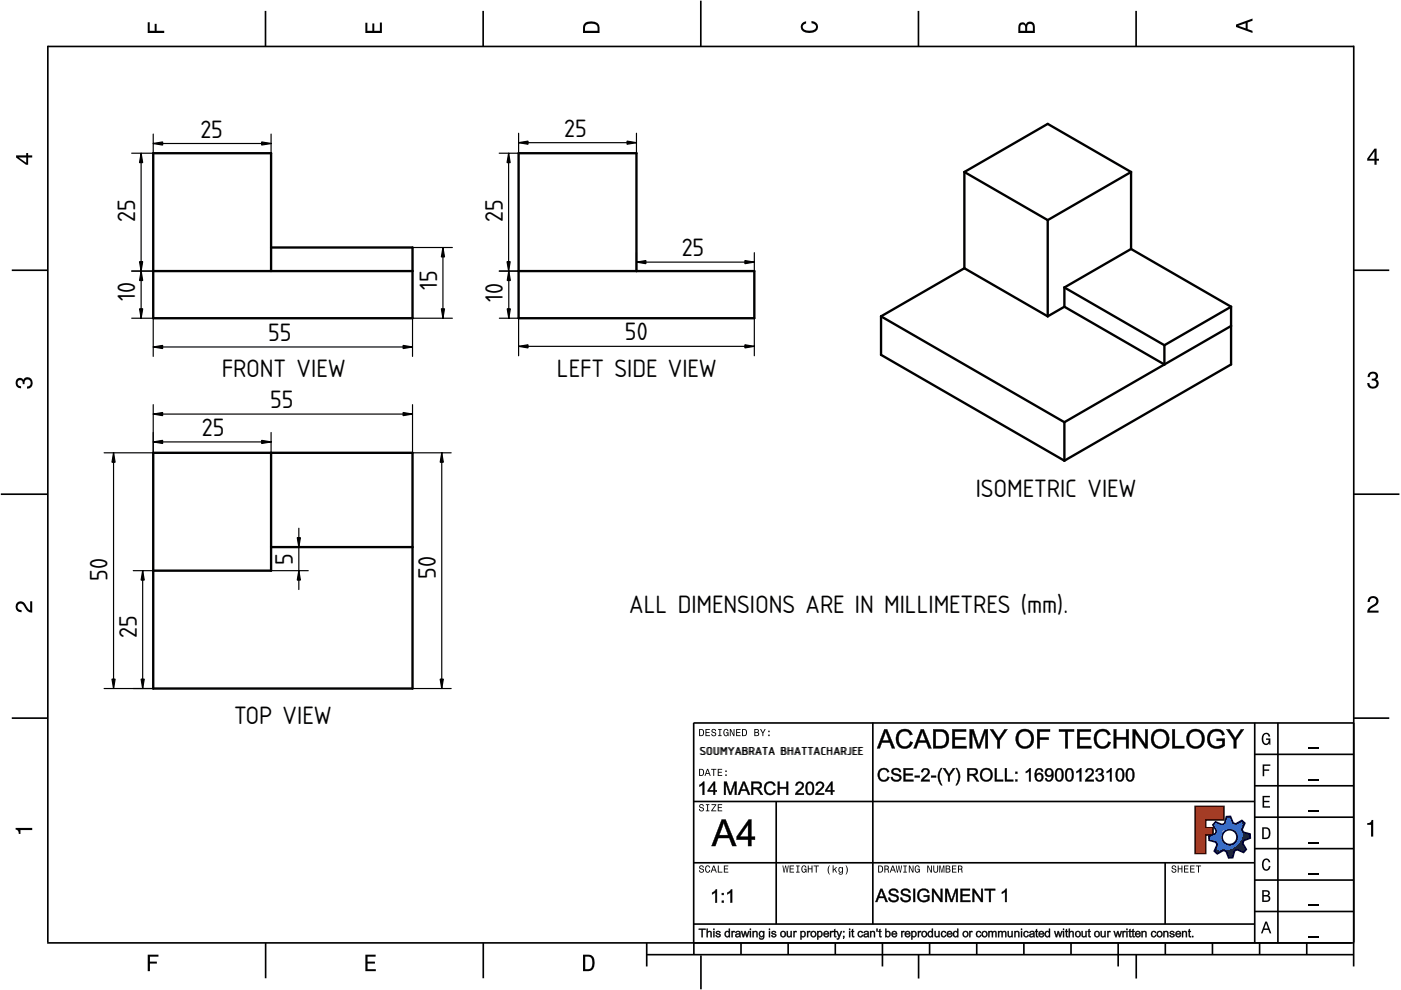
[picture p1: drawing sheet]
<svg xmlns="http://www.w3.org/2000/svg" width="297mm" height="210mm" viewBox="0 0 297 210" stroke-linecap="round" stroke-linejoin="round" font-family="sans-serif">
<defs><g id="words">
<g font-size="5">
<text x="42.5" y="29.2">25</text>
<text x="119.6" y="29">25</text>
<text x="28.7" y="47" transform="rotate(-90 28.7 47)">25</text>
<text x="106.6" y="47" transform="rotate(-90 106.6 47)">25</text>
<text x="144.6" y="54.3">25</text>
<text x="28.7" y="63.8" transform="rotate(-90 28.7 63.8)">10</text>
<text x="92.7" y="61.6" transform="rotate(-90 92.7 61.6)">15</text>
<text x="106.6" y="64" transform="rotate(-90 106.6 64)">10</text>
<text x="56.9" y="72.3">55</text>
<text x="132.5" y="72.2">50</text>
<text x="47" y="79.9">FRONT VIEW</text>
<text x="118.1" y="79.9">LEFT SIDE VIEW</text>
<text x="57.3" y="86.5">55</text>
<text x="42.8" y="92.4">25</text>
<text x="206.9" y="105.4">ISOMETRIC VIEW</text>
<text x="62.1" y="119.7" transform="rotate(-90 62.1 119.7)">5</text>
<text x="22.8" y="123.1" transform="rotate(-90 22.8 123.1)">50</text>
<text x="92.4" y="122.8" transform="rotate(-90 92.4 122.8)">50</text>
<text x="133.4" y="129.9">ALL DIMENSIONS ARE IN MILLIMETRES (mm).</text>
<text x="29" y="135.3" transform="rotate(-90 29 135.3)">25</text>
<text x="49.6" y="153.5">TOP VIEW</text>
</g>
<text font-size="2.3" x="148.3" y="160">SOUMYABRATA BHATTACHARJEE</text>
</g></defs>
<g fill="none" stroke="#000" stroke-width=".35">
<path d="M10.1 9.7v190.1M10.1 9.9h277M56.3 2.3v7.5M102.4 2.3v7.5M148.6 .1v9.8M194.7 2.3v7.5M240.9 2.3v7.5M287 9.7v195.2M2.5 57.3h7.5M287.1 57.3h7.4M.2 104.8h10M287 104.8h9.7"/>
<path d="M2.5 152.3h7.5M147 153.3h140.1M147.1 153.3v49.1M185.1 153.2v42.8M266 159.9h21M266 153.3v46.7M270.9 153.3v46.7M287.1 152.3h7.4M147 169.9h119M164.6 169.9v26M266 179.9h21M266 173.3h21"/>
<path d="M266 166.6h21M10 199.9h277.1M56.3 199.9v7.5M102.5 199.9v7.5M137.1 199.9v5M147 195.9h119M147 182.9h119M157.1 199.9v2.5M167.1 199.9v2.5M177.1 199.9v2.5M187.1 199.9v5M197.1 199.9v2.5"/>
<path d="M207.1 199.9v2.5M217.1 199.9v2.5M227.1 199.9v2.5M237.1 199.9v5M247 182.9v13M247.1 199.9v2.5M257.1 199.9v2.5M266 193.3h21M266 186.6h21M267.1 199.9v2.5M277.1 199.9v2.5M137.1 202.4h150"/>
<path d="M148.6 202.6v7.2M194.8 202.4v5.1M240.9 202.4v5.1"/>
</g>
<g fill="#000">
<path d="M31.3 4.7h.4v1.8h1.1v-1.4h.4v1.4h1.6v.5h-3.5z" fill-rule="evenodd"/>
<path d="M77.5 4.8h.4v1.7h1v-1.5h.5v1.5h1.1v-1.7h.5v2.2h-3.5z" fill-rule="evenodd"/>
<path d="M124.1 4.9a2.19 2.19 0 0 0-.5 2.1h3.5v-1.2a1.42 1.42 0 0 0-1.7-1.3zM124.3 5.2a2.14 2.14 0 0 1 2.3 .3l.1 1h-2.7l.1-1z" fill-rule="evenodd"/>
<path d="M170.1 4.9l.8-.4v.5a.7 .7 0 0 0-.7 .5 .7 .7 0 0 0 .3 .8 1.69 1.69 0 0 0 2.5-.6 .9 .9 0 0 0-.9-.8v-.5a1.24 1.24 0 0 1 1.3 1.1 1.24 1.24 0 0 1-1 1.4 2.22 2.22 0 0 1-2.5-.7l-.1-.5z" fill-rule="evenodd"/>
<path d="M216.1 5l-.2 .8v1.2h3.5v-1.3a.98 .98 0 0 0-.7-1.1 .98 .98 0 0 0-1.2 .6 .84 .84 0 0 0-1.4-.2zM216.4 5.3a.54 .54 0 0 1 .7-.1 .54 .54 0 0 1 .3 .6v.7h-1.1zM217.9 5.2a.62 .62 0 0 1 .7-.1 .62 .62 0 0 1 .4 .6v.8h-1.2z" fill-rule="evenodd"/>
<path d="M262.1 5.2v.5l3.5 1.3v-.5l-1.1-.3v-1.4l1.1-.4v-.5zM262.6 5.5l1.5-.6v1.1z" fill-rule="evenodd"/>
<path d="M3.4 32.9v.5l2.1 1.5h.5v-1.5h.8v-.5h-.8v-.5h-.4v.5zM4 33.4h1.6v1.1z" fill-rule="evenodd"/>
<path d="M291.4 31.5l-1.5 2.1v.5h1.5v.8h.5v-.8h.5v-.4h-.5v-2.2zM291.4 32.1v1.6h-1.1z" fill-rule="evenodd"/>
<path d="M3.6 80.4a.86 .86 0 0 1 1.4 .1 1.06 1.06 0 0 1 1.2-.5 1.06 1.06 0 0 1 .7 1.2 1.1 1.1 0 0 1-1.2 1.2v-.4a.71 .71 0 0 0 .8-1 .71 .71 0 0 0-1.3-.1v.6h-.4a.61 .61 0 0 0-.3-.8 .61 .61 0 0 0-.8 .2 .61 .61 0 0 0 .2 .8l.6 .2v.4a1.15 1.15 0 0 1-1.2-.6 1.15 1.15 0 0 1 .3-1.3z" fill-rule="evenodd"/>
<path d="M290.3 79.1a1.08 1.08 0 0 1 1.3-.2 1.08 1.08 0 0 1 .5 1.3l-.4 .2a1.06 1.06 0 0 1 .6 1.3 1.06 1.06 0 0 1-1.2 .7 1.1 1.1 0 0 1-1.2-1.2h.4a.71 .71 0 0 0 1 .8 .71 .71 0 0 0 .1-1.3h-.6v-.4a.61 .61 0 0 0 .8-.3 .61 .61 0 0 0-.2-.8 .61 .61 0 0 0-.8 .2l-.2 .5h-.4z" fill-rule="evenodd"/>
<path d="M3.6 127.8a1.22 1.22 0 0 1 2 .7l.4 .6 .4 .3v-1.9h.4v2.4a1.8 1.8 0 0 1-1.7-1.4 .71 .71 0 0 0-.9-.5 .71 .71 0 0 0-.5 .8 .71 .71 0 0 0 .9 .6v.4a1.18 1.18 0 0 1-1.2-.6 1.18 1.18 0 0 1 .2-1.4z" fill-rule="evenodd"/>
<path d="M290.3 126.7a1.18 1.18 0 0 1 1.9 .3 1.18 1.18 0 0 1-1 1.7l-.5 .3-.3 .5h1.9v.4h-2.4a1.8 1.8 0 0 1 1.4-1.7 .71 .71 0 0 0 .5-.9 .71 .71 0 0 0-.9-.5 .71 .71 0 0 0-.5 .8h-.4z" fill-rule="evenodd"/>
<path d="M148.2 154.6v1.5h.5a.77 .77 0 0 0 .6-.8 .77 .77 0 0 0-.6-.7zM148.4 154.8a.58 .58 0 0 1 .7 .5 .58 .58 0 0 1-.7 .6zM149.6 154.6v1.5h.9v-.2h-.7v-.5h.6v-.2h-.6v-.4h.7v-.2zM151 154.7a.53 .53 0 0 0 0 .6 .53 .53 0 0 0 .6 .2 .32 .32 0 0 1-.3 .5 .32 .32 0 0 1-.3-.4h-.2a.5 .5 0 0 0 .7 .5 .5 .5 0 0 0 .1-.8l-.4-.1a.28 .28 0 0 1-.1-.4 .28 .28 0 0 1 .4-.1 .28 .28 0 0 1 .1 .3h.2a.51 .51 0 0 0-.3-.4 .51 .51 0 0 0-.5 .1zM152.3 154.6v.2h.2v1.1h-.2v.2h.7v-.2h-.3v-1.1h.3v-.2zM153.5 154.7a.81 .81 0 0 0 .5 1.4l.3-.2 .2 .2v-.8h-.6v.1h.4l-.2 .5a.6 .6 0 0 1-.5-.6 .6 .6 0 0 1 .4-.6l.2 .3h.2l-.1-.3a.53 .53 0 0 0-.8 0zM154.7 154.6v1.5h.2v-1.3l.6 1.3h.2v-1.5h-.2v1.2l-.5-1.2zM156.1 154.6v1.5h.9v-.2h-.7v-.5h.6v-.2h-.6v-.4h.7v-.2zM157.3 154.6v1.5h.5a.77 .77 0 0 0 .6-.8 .77 .77 0 0 0-.6-.7zM157.5 154.8a.58 .58 0 0 1 .7 .5 .58 .58 0 0 1-.7 .6zM159.9 154.6v1.5h.6a.42 .42 0 0 0 .5-.3 .42 .42 0 0 0-.3-.5l.2-.2-.1-.4zM160.1 154.8h.3a.23 .23 0 0 1 .3 .2 .23 .23 0 0 1-.3 .2h-.3zM160.1 155.4h.4a.26 .26 0 0 1 .3 .2 .26 .26 0 0 1-.3 .3h-.4zM161.1 154.6l.5 .9v.6h.2v-.6l.5-.9h-.2l-.4 .7-.3-.7zM162.9 155.8v.3h.3v-.3zM162.9 154.9v.3h.3v-.3z" fill-rule="evenodd"/>
<path d="M267.8 155.7a.85 .85 0 0 1 .9-.3 .85 .85 0 0 1 .6 .8h-.3l-.1-.3a.49 .49 0 0 0-.4-.3 .49 .49 0 0 0-.5 .3 1.2 1.2 0 0 0 .4 1.8 .66 .66 0 0 0 .6-.8h-.6v-.3h.9v1.3h-.1l-.1-.3-.3 .3a.85 .85 0 0 1-1.2-.7v-1.1z" fill-rule="evenodd"/>
<path d="M3.3 175.5h3.5v.5h-2.5v.8h-.3a.77 .77 0 0 0-.7-.9z" fill-rule="evenodd"/>
<path d="M148.4 170.6a.53 .53 0 0 0 0 .6 .53 .53 0 0 0 .6 .2 .32 .32 0 0 1-.3 .5 .32 .32 0 0 1-.3-.4h-.2a.5 .5 0 0 0 .7 .6 .5 .5 0 0 0 .1-.9l-.4-.1a.28 .28 0 0 1-.1-.4 .28 .28 0 0 1 .4-.1 .28 .28 0 0 1 .1 .4h.2a.51 .51 0 0 0-.3-.5 .51 .51 0 0 0-.5 .1zM149.7 170.5v.2h.2v1.1h-.2v.2h.7v-.2h-.3v-1.1h.3v-.2zM150.8 170.5v.2h.8l-.8 1.3h1.1v-.2h-.9l.9-1.3zM152.2 170.5v1.5h.9v-.2h-.7v-.5h.6v-.2h-.6v-.4h.7v-.2z" fill-rule="evenodd"/>
<path d="M148.2 163v1.5h.5a.77 .77 0 0 0 .6-.7 .77 .77 0 0 0-.6-.8zM148.4 163.2a.57 .57 0 0 1 .7 .6 .57 .57 0 0 1-.7 .5zM149.9 163l-.5 1.5h.2l.1-.4h.6l.2 .4h.2l-.6-1.5zM150 163.2l.3 .7h-.5zM150.8 163v.2h.4v1.3h.2v-1.3h.5v-.2zM152.2 163v1.5h.9v-.2h-.7v-.5h.6v-.2h-.6v-.4h.7v-.2zM153.8 164.2v.3h.3v-.3zM153.8 163.4v.3h.3v-.3z" fill-rule="evenodd"/>
<path d="M253.4 171h6.1v2.8h-3.9v1.7h1.6v1.5h-1.6v4h-2.2z" fill-rule="evenodd"/>
<path d="M257.7 174.3l-.5 .6 .7 1.3-.2 .6-1.4 .5v.9l1.5 .4 .3 .5-.7 1.4 .7 .5 1.3-.7 .6 .2 .5 1.4 .9-.1 .3-1.4 .6-.3 1.4 .6 .5-.6-.7-1.3 .2-.6 1.4-.5-.1-.9-1.4-.4-.3-.5 .6-1.4-.6-.6-1.3 .8-.6-.2-.5-1.4h-.9l-.4 1.5-.5 .2zM259.1 177.5a1.6 1.6 0 0 1 3.2 0 1.6 1.6 0 0 1-3.2 0z" fill-rule="evenodd"/>
<path d="M267.7 168.7h1.5v.3h-1.2v.8h1.1v.3h-1.1v.8h1.3v.3h-1.6z" fill-rule="evenodd"/>
<path d="M267.7 162.1h1.6v.3h-1.3v.7h1.1v.3h-1.1v1.2h-.3z" fill-rule="evenodd"/>
<path d="M267.6 175.4v2.5h.8a1.37 1.37 0 0 0 .7-2.2 1.56 1.56 0 0 0-1.5-.3zM267.9 175.7a.98 .98 0 0 1 1.2 .7 .98 .98 0 0 1-.7 1.2h-.5z" fill-rule="evenodd"/>
<path d="M289.9 174.5a.77 .77 0 0 0 .9-.6h.4v3.5h-.5v-2.5h-.8z" fill-rule="evenodd"/>
<path d="M148.4 183.6a.53 .53 0 0 0 0 .6 .53 .53 0 0 0 .6 .2 .32 .32 0 0 1-.3 .5 .32 .32 0 0 1-.3-.4h-.2a.5 .5 0 0 0 .7 .6 .5 .5 0 0 0 .1-.9l-.4-.1a.28 .28 0 0 1-.1-.4 .28 .28 0 0 1 .4-.1 .28 .28 0 0 1 .1 .4h.2a.51 .51 0 0 0-.3-.5 .51 .51 0 0 0-.5 .1zM149.6 183.7l-.1 .2a.67 .67 0 0 0 .1 .9 .67 .67 0 0 0 .8 .1l.2-.4h-.2l-.2 .3a.6 .6 0 0 1-.5-.5 .6 .6 0 0 1 .4-.6l.3 .3h.2l-.2-.4a.5 .5 0 0 0-.8 .1zM151.2 183.5l-.5 1.5h.2l.1-.4h.6l.2 .4h.2l-.6-1.5zM151.3 183.7l.3 .7h-.5zM152.2 183.5v1.5h1v-.2h-.8v-1.3zM153.5 183.5v1.5h.9v-.2h-.7v-.5h.6v-.2h-.6v-.4h.7v-.2z" fill-rule="evenodd"/>
<path d="M165.9 183.5l.3 1.5h.1l.3-1.3 .2 1.3h.2l.2-1.5h-.1l-.2 1.3-.2-1.3h-.2l-.2 1.3-.2-1.3zM167.4 183.5v1.5h1v-.2h-.8v-.5h.7v-.2h-.7v-.4h.7v-.2zM168.8 183.5v.2h.3v1.1h-.3v.2h.7v-.2h-.2v-1.1h.2v-.2zM170.1 183.7a.82 .82 0 0 0 .5 1.3l.3-.2 .1 .2v-.8h-.5v.2h.3l-.2 .4a.6 .6 0 0 1-.5-.5 .6 .6 0 0 1 .5-.6l.2 .3h.2l-.2-.4a.53 .53 0 0 0-.7 .1zM171.3 183.5v1.5h.2v-.7h.6v.7h.2v-1.5h-.2v.6h-.6v-.6zM172.5 183.5v.2h.5v1.3h.2v-1.3h.4v-.2zM175.8 183.5a1.35 1.35 0 0 0 .2 1.9 1.84 1.84 0 0 1 0-1.9zM176.5 183.5v1.5h.2v-.4l.2-.2 .4 .6h.2l-.4-.7 .4-.5h-.2l-.6 .6v-.9zM177.9 184a.59 .59 0 0 0-.2 .7 .59 .59 0 0 0 .7 .3l.1-.2a.31 .31 0 0 1-.1 .5 .31 .31 0 0 1-.4-.2h-.2a.47 .47 0 0 0 .5 .4 .47 .47 0 0 0 .4-.5v-1.2h-.2v.2l-.3-.2zM178 184.1l.1-.1a.42 .42 0 0 1 .4 .4 .42 .42 0 0 1-.4 .5l-.1-.3zM179.3 183.5a1.85 1.85 0 0 1 0 1.9 1.22 1.22 0 0 0 0-1.9z" fill-rule="evenodd"/>
<path d="M186.2 183.5v1.5h.5a.77 .77 0 0 0 .6-.7 .77 .77 0 0 0-.6-.8zM186.4 183.7a.58 .58 0 0 1 .6 .6 .58 .58 0 0 1-.6 .5zM187.5 183.5v1.5h.2v-.6a.45 .45 0 0 1 .5 .1 .45 .45 0 0 1 .1 .5h.2l-.2-.7a.42 .42 0 0 0 .1-.5 .42 .42 0 0 0-.4-.3zM187.7 183.7h.2a.26 .26 0 0 1 .4 .3 .26 .26 0 0 1-.4 .2h-.2zM189.2 183.5l-.6 1.5h.2l.2-.4h.6l.1 .4h.2l-.5-1.5zM189.3 183.7l.2 .7h-.4zM189.9 183.5l.3 1.5h.2l.2-1.3 .2 1.3h.2l.3-1.5h-.2l-.2 1.3-.2-1.3h-.2l-.2 1.3-.2-1.3zM191.5 183.5v.2h.3v1.1h-.3v.2h.8v-.2h-.3v-1.1h.3v-.2zM192.7 183.5v1.5h.2v-1.2l.5 1.2h.3v-1.5h-.2v1.2l-.6-1.2zM194.1 183.7a.81 .81 0 0 0 .5 1.3l.3-.2 .1 .2v-.8h-.5v.2h.3l-.2 .4a.6 .6 0 0 1-.5-.5 .6 .6 0 0 1 .5-.6l.2 .3h.2l-.2-.4a.53 .53 0 0 0-.7 .1zM196.6 183.5v1.5h.2v-1.2l.6 1.2h.2v-1.5h-.2v1.2l-.6-1.2zM197.9 183.5v.9a.52 .52 0 0 0 .5 .6 .52 .52 0 0 0 .5-.6v-.9h-.2v.9a.33 .33 0 0 1-.3 .5 .33 .33 0 0 1-.3-.5v-.9zM199.2 183.5v1.5h.1v-1.4l.3 1.4h.2l.3-1.4v1.4h.1v-1.5h-.2l-.3 1.3-.3-1.3zM200.5 183.5v1.5h.6a.42 .42 0 0 0 .4-.3 .42 .42 0 0 0-.2-.5l.2-.2-.1-.4zM200.7 183.7h.3a.23 .23 0 0 1 .3 .2 .23 .23 0 0 1-.3 .2h-.3zM200.7 184.3h.3a.26 .26 0 0 1 .3 .3 .26 .26 0 0 1-.3 .2h-.3zM201.8 183.5v1.5h1v-.2h-.8v-.5h.7v-.2h-.7v-.4h.8v-.2zM203.1 183.5v1.5h.2v-.6a.45 .45 0 0 1 .5 .1 .45 .45 0 0 1 .1 .5h.2l-.2-.7a.42 .42 0 0 0 .1-.5 .42 .42 0 0 0-.4-.3zM203.3 183.7h.3a.26 .26 0 0 1 .3 .3 .26 .26 0 0 1-.4 .2h-.2z" fill-rule="evenodd"/>
<path d="M248.5 183.6a.53 .53 0 0 0 0 .6 .53 .53 0 0 0 .6 .2 .32 .32 0 0 1-.2 .5 .32 .32 0 0 1-.3-.4h-.2a.5 .5 0 0 0 .6 .6 .5 .5 0 0 0 .2-.9l-.4-.1a.28 .28 0 0 1-.1-.4 .28 .28 0 0 1 .3-.1 .28 .28 0 0 1 .2 .4h.2a.51 .51 0 0 0-.3-.5 .51 .51 0 0 0-.6 .1zM249.7 183.5v1.5h.2v-.7h.6v.7h.2v-1.5h-.2v.6h-.6v-.6zM251 183.5v1.5h1v-.2h-.8v-.5h.7v-.2h-.7v-.4h.8v-.2zM252.3 183.5v1.5h1v-.2h-.8v-.5h.7v-.2h-.7v-.4h.8v-.2zM253.5 183.5v.2h.5v1.3h.2v-1.3h.5v-.2z" fill-rule="evenodd"/>
<path d="M268.3 195.4l-1 2.5h.4l.2-.7h1l.3 .7h.3l-.9-2.5zM268.4 195.8l.4 1.1h-.7z" fill-rule="evenodd"/>
<path d="M267.6 188.7v2.5h1a.7 .7 0 0 0 .7-.5 .7 .7 0 0 0-.4-.8 .61 .61 0 0 0 .3-.8 .61 .61 0 0 0-.7-.4zM267.9 189h.6a.38 .38 0 0 1 .4 .4 .38 .38 0 0 1-.5 .4h-.5zM267.9 190.1h.6a.44 .44 0 0 1 .5 .4 .44 .44 0 0 1-.5 .4h-.6z" fill-rule="evenodd"/>
<path d="M267.8 182.3a.85 .85 0 0 1 .9-.3 .85 .85 0 0 1 .6 .8h-.3l-.1-.2a.47 .47 0 0 0-.4-.3 .47 .47 0 0 0-.4 .3 1.21 1.21 0 0 0 .4 1.7 .64 .64 0 0 0 .5-.7h.4a.89 .89 0 0 1-.8 1 .89 .89 0 0 1-1-.7v-1.1z" fill-rule="evenodd"/>
<path d="M31.3 202.4h2.3v.4h-1.8v1.1h1.5v.4h-1.5v1.6h-.5z" fill-rule="evenodd"/>
<path d="M77.5 202.4h2.1v.4h-1.7v1.1h1.6v.4h-1.6v1.2h1.8v.4h-2.2z" fill-rule="evenodd"/>
<path d="M123.6 202.4v3.5h1.2a1.42 1.42 0 0 0 1.3-1.7 1.38 1.38 0 0 0-1.3-1.8zM124.1 202.8l1 .1a1.89 1.89 0 0 1 0 2.5l-1 .1z" fill-rule="evenodd"/>
</g>
<path d="M277.3 158.6h2.2M277.3 178.6h2.2M277.3 172h2.2M277.3 165.3h2.2M277.3 198.6h2.2M277.3 192h2.2M277.3 185.3h2.2" fill="none" stroke="#000" stroke-width=".25"/>
<g fill="#000">
<path d="M187.5 154.6h.6l1.7 4.1h-.7l-.5-1.3h-1.6l-.4 1.3h-.7zM187.5 154.6l-1.5 4.1h.5l.4-1.3h1.8l.4 1.3h.6l-1.6-4.1zM187.7 155.1v.5l-.6 1.4h1.3zM187.7 155.1l.8 1.9h-1.4zM190.5 155.1a1.8 1.8 0 0 1 3 .7l-.6 .1a1.24 1.24 0 0 0-1.5-.8 1.24 1.24 0 0 0-.8 1.5 1.24 1.24 0 0 0 .8 1.6 1.24 1.24 0 0 0 1.5-1l.6 .1a1.84 1.84 0 0 1-2.1 1.4 1.84 1.84 0 0 1-1.5-2.1l.2-.8zM190.6 155a2.16 2.16 0 0 0 .9 3.7 1.63 1.63 0 0 0 2-1.3l-.5-.2a1.3 1.3 0 0 1-1.6 1.1 1.3 1.3 0 0 1-.9-1.7 1.3 1.3 0 0 1 .9-1.5 1.3 1.3 0 0 1 1.6 .8l.4-.2a1.74 1.74 0 0 0-2.8-.7zM195.2 154.6h.7l1.6 4.1h-.7l-.4-1.3h-1.7l-.4 1.3h-.6zM195.3 154.6l-1.6 4.1h.6l.4-1.3h1.7l.5 1.3h.6l-1.7-4.1zM195.5 155.1l-.1 .5-.5 1.4h1.3zM195.5 155.1l.8 1.9h-1.5zM197.8 154.6h2l.8 .4a2.19 2.19 0 0 1-.8 3.7h-2zM197.9 154.6v4.1l1.4-.1a1.77 1.77 0 0 0 1.8-2.3 1.61 1.61 0 0 0-1.9-1.6zM198.4 155.1v3.1l.9-.1a1.21 1.21 0 0 0 1.3-1.5l-.2-.9-.5-.5zM198.4 155.1h.8a1.46 1.46 0 0 1 1.4 2.1 1.16 1.16 0 0 1-1.3 1h-.9zM201.9 154.6h3v.6l-2.5-.1v1.2h2.3v.6l-2.3-.1v1.4l2.6-.1v.6h-3.1zM201.9 154.6v4.1h3v-.5h-2.5v-1.4h2.3v-.5l-2.3 .1v-1.3h2.4v-.5zM205.6 154.6h.8l1.1 3.5 1.2-3.5h.8v4.1h-.6l.1-3.4-1.2 3.4h-.6l-1.1-3.5 .1 3.5h-.6zM205.6 154.6v4.1h.5l.1-3.5 1.1 3.5h.5l1.2-3.4-.1 3.4h.5v-4.1h-.7l-1.2 3.6-1.1-3.6zM209.8 154.6h.8l1.1 1.9 1.2-1.9h.8l-1.7 2.4v1.7h-.6v-1.7zM209.9 154.6l1.6 2.3-.1 1.8h.6l-.1-1.8 1.7-2.3h-.6l-1.3 2-1.2-2zM215.9 155.1a2.08 2.08 0 0 1 3.2 .7 2.08 2.08 0 0 1-1.6 3 2.13 2.13 0 0 1-2.1-1.3 2.13 2.13 0 0 1 .5-2.4zM215.9 155.2a2.03 2.03 0 0 0-.3 2.5 2.03 2.03 0 0 0 2.4 .8 2.01 2.01 0 0 0 .9-2.8 2.01 2.01 0 0 0-3-.5zM216.3 155.4a1.61 1.61 0 0 0-.3 1.8 1.61 1.61 0 0 0 1.5 1 1.63 1.63 0 0 0 1.1-1.7 1.63 1.63 0 0 0-1.3-1.4zM216.3 155.4a1.48 1.48 0 0 1 1.8-.1 1.48 1.48 0 0 1 .6 1.7 1.45 1.45 0 0 1-1.9 1.3 1.45 1.45 0 0 1-.9-2zM219.9 154.6h2.8v.6l-2.3-.1v1.3l2-.1v.6l-2-.1 .1 1.9h-.6zM219.9 154.6v4.1h.5v-1.9h1.9v-.4h-1.9v-1.3h2.2v-.5zM224.5 154.6h3.3v.6l-1.4-.1v3.6h-.6l.1-3.6-1.4 .1zM224.5 154.6v.5h1.4v3.6h.5l-.1-3.6h1.4v-.5zM228.3 154.6h3v.6l-2.4-.1v1.2h2.3v.6l-2.3-.1v1.4l2.5-.1v.6h-3.1zM228.4 154.6v4.1h3v-.5h-2.5v-1.4h2.2v-.5l-2.2 .1v-1.3h2.4v-.5zM232.4 155.1a1.8 1.8 0 0 1 3.1 .7l-.6 .1a1.24 1.24 0 0 0-1.5-.8 1.24 1.24 0 0 0-.9 1.5 1.24 1.24 0 0 0 .9 1.6 1.24 1.24 0 0 0 1.5-1l.6 .1a1.84 1.84 0 0 1-2.2 1.4 1.84 1.84 0 0 1-1.4-2.1l.1-.8zM232.6 155a2.16 2.16 0 0 0 .9 3.7 1.63 1.63 0 0 0 1.9-1.3l-.4-.2a1.3 1.3 0 0 1-1.6 1.1 1.3 1.3 0 0 1-1-1.7 1.3 1.3 0 0 1 .9-1.5 1.3 1.3 0 0 1 1.6 .8l.5-.2a1.74 1.74 0 0 0-2.8-.7zM236.1 154.6h.6v1.7h2.1l-.1-1.7h.6v4.1h-.6v-1.9h-2v1.9h-.6zM236.1 154.6v4.1h.6l-.1-2h2.2v2h.5v-4.1h-.5v1.7h-2.2l.1-1.7zM240.1 154.6h.6l2.1 3.2v-3.2h.6v4.1h-.6l-2.1-3.2v3.2h-.6zM240.2 154.6v4.1h.5l-.1-3.3 2.2 3.3h.5v-4.1h-.5l.1 3.3-2.2-3.3zM244.6 155.1a2.08 2.08 0 0 1 3.2 .7 2.08 2.08 0 0 1-1.6 3 2.13 2.13 0 0 1-2.1-1.3 2.13 2.13 0 0 1 .5-2.4zM244.6 155.2a2.03 2.03 0 0 0-.3 2.5 2.03 2.03 0 0 0 2.4 .8 2.01 2.01 0 0 0 .9-2.8 2.01 2.01 0 0 0-3-.5zM245 155.4a1.61 1.61 0 0 0-.3 1.8 1.61 1.61 0 0 0 1.5 1 1.63 1.63 0 0 0 1.1-1.7 1.63 1.63 0 0 0-1.3-1.4zM245 155.4a1.48 1.48 0 0 1 1.8-.1 1.48 1.48 0 0 1 .6 1.7 1.45 1.45 0 0 1-1.9 1.3 1.45 1.45 0 0 1-.9-2zM248.5 154.6h.6v3.6l2-.1v.6h-2.6zM248.6 154.6v4.1h2.5v-.5h-2v-3.6zM252.1 155.1a2.08 2.08 0 0 1 3.2 .7 2.08 2.08 0 0 1-1.6 3 2.13 2.13 0 0 1-2.1-1.3 2.13 2.13 0 0 1 .5-2.4zM252.1 155.2a2.03 2.03 0 0 0-.3 2.5 2.03 2.03 0 0 0 2.4 .8 2.01 2.01 0 0 0 .9-2.8 2.01 2.01 0 0 0-3-.5zM252.5 155.4a1.61 1.61 0 0 0-.3 1.8 1.61 1.61 0 0 0 1.6 1 1.63 1.63 0 0 0 1-1.7 1.63 1.63 0 0 0-1.3-1.4zM252.5 155.4a1.48 1.48 0 0 1 1.8-.1 1.48 1.48 0 0 1 .6 1.7 1.45 1.45 0 0 1-1.9 1.3 1.45 1.45 0 0 1-.9-2zM256.5 155.1a1.88 1.88 0 0 1 3.2 .7l-.6 .1a1.34 1.34 0 0 0-1.2-.8 1.34 1.34 0 0 0-1.2 .7 1.89 1.89 0 0 0 .5 2.2 1.97 1.97 0 0 0 1.9-.2v-.7h-1.2v-.5h1.8v1.5a2.21 2.21 0 0 1-3.1 .2 2.21 2.21 0 0 1-.1-3.2zM256.5 155.2a2.13 2.13 0 0 0 .1 3 2.13 2.13 0 0 0 3-.1l.1-1.5h-1.7v.5l1.2-.1v.8a1.63 1.63 0 0 1-2.7-.7 1.63 1.63 0 0 1 1.9-2.1 .94 .94 0 0 1 .7 .9l.5-.1a1.85 1.85 0 0 0-3.1-.6zM260 154.6h.7l1.2 1.9 1.2-1.9h.7l-1.7 2.4 .1 1.7h-.7l.1-1.7zM260 154.6l1.6 2.3v1.8h.5v-1.8l1.6-2.3h-.6l-1.2 2-1.2-2z"/>
<path d="M187.5 154.6h.6l1.6 4.1h-.6l-.5-1.3h-1.6l-.5 1.3h-.5zM187.8 155.1l-.7 1.9h1.4zM190.5 155.1a1.76 1.76 0 0 1 2.9 .6l-.5 .2a1.26 1.26 0 0 0-1.5-.8 1.26 1.26 0 0 0-.9 1.5 1.28 1.28 0 0 0 .9 1.6 1.28 1.28 0 0 0 1.6-1l.5 .2a1.85 1.85 0 0 1-2.3 1.2 1.85 1.85 0 0 1-1.2-2.3zM195.3 154.6h.5l1.7 4.1h-.6l-.5-1.3h-1.7l-.4 1.3h-.6zM195.5 155.1l-.6 1.9h1.3zM197.9 154.6h1.3a1.85 1.85 0 0 1 1.9 2.6 1.62 1.62 0 0 1-1.8 1.5h-1.4zM198.4 155.1v3.1h.9a1.36 1.36 0 0 0 1.3-1.9 1.18 1.18 0 0 0-1.4-1.2zM201.9 154.6h2.9v.5h-2.4v1.2h2.3v.5h-2.3v1.4h2.5v.5h-3zM205.6 154.6h.8l1.1 3.5 1.2-3.5h.7v4.1h-.5v-3.4l-1.1 3.4h-.5l-1.2-3.5v3.5h-.5zM209.9 154.6h.6l1.2 1.9 1.3-1.9h.6l-1.6 2.4v1.7h-.6v-1.7zM215.9 155.1a2.04 2.04 0 0 1 3.2 .7 2.04 2.04 0 0 1-1.6 2.9 2.09 2.09 0 0 1-2.1-1.2 2.09 2.09 0 0 1 .5-2.4zM216.3 155.4a1.65 1.65 0 0 0-.3 1.9 1.65 1.65 0 0 0 1.6 .9 1.67 1.67 0 0 0 1.1-1.7 1.67 1.67 0 0 0-1.4-1.5zM219.9 154.6h2.7v.5h-2.2v1.3h1.9v.4h-1.9v1.9h-.5zM224.5 154.6h3.2v.5h-1.3v3.6h-.5v-3.6h-1.4zM228.4 154.6h2.9v.5h-2.4v1.2h2.2v.5h-2.2v1.4h2.5v.5h-3zM232.5 155.1a1.76 1.76 0 0 1 2.9 .6l-.5 .2a1.26 1.26 0 0 0-1.6-.8 1.26 1.26 0 0 0-.8 1.5 1.28 1.28 0 0 0 .9 1.6 1.28 1.28 0 0 0 1.6-1l.5 .2a1.85 1.85 0 0 1-2.3 1.2 1.85 1.85 0 0 1-1.2-2.3zM236.1 154.6h.6v1.7h2.1v-1.7h.5v4.1h-.5v-1.9h-2.1v1.9h-.6zM240.2 154.6h.5l2.1 3.2v-3.2h.5v4.1h-.5l-2.1-3.2v3.2h-.5zM244.6 155.1a2.04 2.04 0 0 1 3.2 .7 2.04 2.04 0 0 1-1.6 2.9 2.09 2.09 0 0 1-2.1-1.2 2.09 2.09 0 0 1 .5-2.4zM245 155.4a1.65 1.65 0 0 0-.4 1.9 1.65 1.65 0 0 0 1.7 .9 1.67 1.67 0 0 0 1.1-1.7 1.67 1.67 0 0 0-1.4-1.5zM248.6 154.6h.5v3.6h2v.5h-2.5zM252.1 155.1a2.04 2.04 0 0 1 3.2 .7 2.04 2.04 0 0 1-1.6 2.9 2.09 2.09 0 0 1-2-1.2 2.09 2.09 0 0 1 .4-2.4zM252.5 155.4a1.65 1.65 0 0 0-.3 1.9 1.65 1.65 0 0 0 1.6 .9 1.67 1.67 0 0 0 1.1-1.7 1.67 1.67 0 0 0-1.4-1.5zM256.5 155.1a1.87 1.87 0 0 1 3.1 .7l-.5 .1a1.41 1.41 0 0 0-1.8-.7 1.41 1.41 0 0 0-.8 1.8 1.56 1.56 0 0 0 2.6 .8v-.7h-1.1v-.5h1.7v1.5a2.17 2.17 0 0 1-3.1 .1 2.17 2.17 0 0 1-.1-3.1zM260 154.6h.7l1.2 1.9 1.2-1.9h.6l-1.6 2.4v1.7h-.5v-1.7z"/>
<path d="M148.3 166.4l.8-.7h.2v2.8h-.3v-2.2l-.7 .5zM151.3 165.7h.3v1.8h.4v.4h-.4v.6h-.3v-.6h-1.2v-.4zM151.3 166.3l-.9 1.2h.9zM153.5 165.7h.6l.8 2.4 .8-2.4h.5v2.8h-.4v-2.3l-.8 2.3h-.3l-.8-2.3v2.3h-.4zM157.5 165.7h.4l1.1 2.8h-.4l-.3-.8h-1.2l-.3 .8h-.4zM157.7 166l-.5 1.4h1zM159.3 165.7h1.2a.77 .77 0 0 1 1 .7 .77 .77 0 0 1-.8 .9l1 1.2h-.4l-.7-1.1-.5-.1h-.4v1.2h-.4zM159.7 166.1v.9h.8a.48 .48 0 0 0 .6-.4 .48 .48 0 0 0-.6-.5zM162.4 166a1.21 1.21 0 0 1 2 .5l-.4 .1a.91 .91 0 0 0-1.2-.5 .91 .91 0 0 0-.4 1.2 .86 .86 0 0 0 .7 .9 .86 .86 0 0 0 1-.7l.3 .1a1.28 1.28 0 0 1-1.6 .9 1.28 1.28 0 0 1-.8-1.7zM164.9 165.7h.4v1.2h1.4v-1.2h.4v2.8h-.4v-1.3h-1.4v1.3h-.4zM168.9 165.9a.91 .91 0 0 1 1.4 .2 .91 .91 0 0 1-.5 1.4l-.7 .7h1.3v.3h-1.8a3.2 3.2 0 0 1 1.3-1.6 .53 .53 0 0 0-.2-.9 .53 .53 0 0 0-.7 .6l-.3-.1zM171.2 165.9a.99 .99 0 0 1 1.1 .1 .99 .99 0 0 1 .3 1.2 1.01 1.01 0 0 1-.3 1.1 1.01 1.01 0 0 1-1.1 .1 2.12 2.12 0 0 1 0-2.5zM171.4 166.1a1.88 1.88 0 0 0 .1 2.2h.3a1.72 1.72 0 0 0 0-2.3zM173.2 165.9a.91 .91 0 0 1 1.4 .2 .91 .91 0 0 1-.5 1.4l-.7 .7h1.3v.3h-1.8a3.2 3.2 0 0 1 1.3-1.6 .53 .53 0 0 0-.2-.9 .53 .53 0 0 0-.7 .6l-.3-.1zM176.2 165.7h.3v1.8h.4v.4h-.4v.6h-.3v-.6h-1.2v-.4zM176.2 166.3l-.9 1.2h.9z"/>
<path d="M148.2 166.4l.6-.3a.4 .4 0 0 1 .6-.4v2.9h-.5l.1-2.2-.8 .4zM148.3 166.4v.4l.7-.5v2.2h.3v-2.8h-.2l-.3 .4zM151.3 165.7h.3v1.8h.4v.4h-.4v.7h-.4l.1-.7h-1.3v-.4zM151.3 165.7l-1.2 1.8v.4l1.2-.1v.7h.3v-.7l.4 .1v-.4l-.4 .1v-1.9zM151.2 166.3l-.8 1.3 .9-.1zM151.3 166.2v1.4h-1zM153.5 165.7h.6l.8 2.4 .7-2.4h.6v2.9h-.4v-2.4l-.8 2.4h-.4l-.7-2.4v2.4h-.4zM153.5 165.7v2.8h.4v-2.4l.8 2.4h.3l.8-2.3v2.3h.4v-2.8h-.5l-.8 2.6-.8-2.6zM157.5 165.7h.4l1.2 2.9h-.5l-.3-.9h-1.2l-.2 .9h-.5zM157.5 165.7l-1.1 2.8h.4l.3-.9h1.2l.3 .9h.4l-1.1-2.8zM157.7 166l-.5 1.4h1zM157.7 166l.5 1.4h-1zM159.3 165.7h1.2a.79 .79 0 0 1 1.1 .7 .79 .79 0 0 1-.9 .9l.4 .2 .7 1.1h-.5l-1-1.3h-.6v1.3h-.4zM159.3 165.7v2.8h.4l-.1-1.3 .9 .1 .8 1.2h.4l-.7-1.1-.4-.2a.74 .74 0 0 0 .9-.7 .74 .74 0 0 0-1-.7zM159.7 166.1v.9l.8-.1a.45 .45 0 0 0 .6-.3 .45 .45 0 0 0-.6-.5zM159.6 166h.9a.53 .53 0 0 1 .7 .6 .53 .53 0 0 1-.7 .4h-.9zM162.4 166a1.18 1.18 0 0 1 2 .5l-.4 .1a.88 .88 0 0 0-1.1-.5 .88 .88 0 0 0-.5 1.2 .82 .82 0 0 0 .8 .9 .82 .82 0 0 0 .9-.7l.4 .1a1.3 1.3 0 0 1-1.7 .9 1.3 1.3 0 0 1-.8-1.7zM162.5 166a1.38 1.38 0 0 0-.3 1.9 1.38 1.38 0 0 0 1.8 .4l.4-.7-.3-.1a.9 .9 0 0 1-1.1 .8 .9 .9 0 0 1-.7-1.2 .91 .91 0 0 1 .7-1.1 .91 .91 0 0 1 1.1 .6l.3-.1a1.2 1.2 0 0 0-1.9-.5zM164.9 165.7h.4v1.2h1.4v-1.2h.4v2.9h-.4v-1.4h-1.4v1.4h-.4zM164.9 165.7v2.8h.4l-.1-1.3h1.6l-.1 1.3h.4v-2.8h-.4l.1 1.2h-1.6l.1-1.2zM168.9 165.9a.95 .95 0 0 1 1.5 .2 .95 .95 0 0 1-.5 1.4l-.8 .7h1.4v.4h-1.9l.2-.7 1-.9a.51 .51 0 0 0 .3-.6 .51 .51 0 0 0-.6-.3 .51 .51 0 0 0-.4 .5h-.5zM169 166l-.3 .5 .3 .1a.58 .58 0 0 1 .9-.5 .58 .58 0 0 1-.1 1l-.9 .8-.3 .6h1.8v-.3h-1.4l.6-.6a1.03 1.03 0 0 0 .4-1.7l-.7-.1zM171.2 165.9a1.03 1.03 0 0 1 1.2 .1 1.03 1.03 0 0 1 .2 1.2 1.05 1.05 0 0 1-.2 1.1 1.05 1.05 0 0 1-1.2 .2 2.15 2.15 0 0 1 0-2.6zM171.2 165.9a2.28 2.28 0 0 0-.1 2.4 .89 .89 0 0 0 1 .1 .89 .89 0 0 0 .4-.9 1.19 1.19 0 0 0-1-1.7zM171.3 166.2a2.18 2.18 0 0 0 .3 2h.2a1.71 1.71 0 0 0 0-2.1zM171.4 166.1l.5-.1a1.73 1.73 0 0 1 0 2.3h-.4a1.87 1.87 0 0 1-.1-2.2zM173.2 165.9a.95 .95 0 0 1 1.5 .2 .95 .95 0 0 1-.6 1.4l-.7 .7h1.4v.4h-2l.3-.7 .9-.9a.51 .51 0 0 0 .3-.6 .51 .51 0 0 0-.5-.3 .51 .51 0 0 0-.5 .5h-.4zM173.3 166l-.3 .5 .3 .1a.58 .58 0 0 1 .9-.5 .58 .58 0 0 1-.1 1l-.9 .8-.3 .6h1.8v-.3h-1.4l.6-.6a1.03 1.03 0 0 0 .4-1.7l-.7-.1zM176.2 165.7h.3v1.8h.4v.4h-.4v.7h-.4l.1-.7h-1.3v-.4zM176.2 165.7l-1.2 1.8v.4l1.2-.1v.7h.3v-.7l.4 .1v-.4l-.4 .1v-1.9zM176.1 166.3l-.8 1.3 .9-.1zM176.2 166.2v1.4h-1z"/>
<path d="M153 173.7h.9l2.3 5.7h-1l-.6-1.7h-2.3l-.6 1.7h-.9zM153 173.8l-2.1 5.6h.8l.5-1.8h2.5l.6 1.8h.8l-2.3-5.6zM153.4 174.4l-.2 .8-.7 1.9h1.9zM153.4 174.3l1.1 2.8h-2.1zM158.7 173.7h.6v3.7h.8v.7l-.8-.1v1.4h-.7v-1.4l-2.5 .1v-.7zM158.7 173.8l-2.5 3.6v.6h2.5l-.1 1.4h.7v-1.4h.8v-.6h-.8v-3.6zM158.6 174.9l-1.7 2.5h1.7zM158.7 174.7v2.7h-1.9z"/>
<path d="M153 173.8h.8l2.3 5.6h-.8l-.7-1.7h-2.3l-.6 1.7h-.8zM153.4 174.4l-.9 2.7h1.9zM158.7 173.8h.6v3.6h.8v.6h-.8v1.4h-.7v-1.4h-2.4v-.6zM158.6 174.9l-1.7 2.5h1.7z"/>
<path d="M186.6 163.1a1.21 1.21 0 0 1 1.9 .5l-.3 .1a.91 .91 0 0 0-1.3-.4 .91 .91 0 0 0-.4 1.2 .86 .86 0 0 0 .7 .9 .86 .86 0 0 0 1-.7l.4 .1a1.28 1.28 0 0 1-1.7 .8 1.28 1.28 0 0 1-.8-1.6zM189.2 163.1a1.09 1.09 0 0 1 1.8 .6h-.3a.65 .65 0 0 0-.7-.5 .65 .65 0 0 0-.6 .5l.4 .3a1.12 1.12 0 0 1 1.3 1 1.16 1.16 0 0 1-1.2 .7 1.16 1.16 0 0 1-1-.9l.3-.1a.76 .76 0 0 0 .8 .7 .76 .76 0 0 0 .7-.6l-.4-.3a1.03 1.03 0 0 1-1.2-1.3zM191.6 162.9h2v.3h-1.7v.9h1.6v.3h-1.6v.9h1.8v.4h-2.1zM194 164.5h1v.3h-1zM195.6 163.1a.91 .91 0 0 1 1.4 .2 .91 .91 0 0 1-.5 1.3l-.8 .7h1.4v.4h-1.8a3.2 3.2 0 0 1 1.3-1.6 .53 .53 0 0 0-.2-.9 .53 .53 0 0 0-.7 .5h-.4zM197.4 164.5h1.1v.3h-1.1zM199.5 162.8h.3l-.3 .6a3.2 3.2 0 0 0 .3 3.1h-.3a2.8 2.8 0 0 1 0-3.7zM199.9 162.9h.5l.8 1.3 .9-1.3h.4l-1.1 1.6v1.2h-.4v-1.2zM202.6 162.8h.3a2.8 2.8 0 0 1 0 3.7h-.3a3.2 3.2 0 0 0 0-3.7zM205.1 162.9h1.2a.77 .77 0 0 1 1 .6 .77 .77 0 0 1-.8 .9l1 1.3h-.4l-.7-1.1-.5-.2h-.4v1.3h-.4zM205.5 163.2v.9h.8a.48 .48 0 0 0 .6-.4 .48 .48 0 0 0-.6-.5zM208.2 163.2a1.37 1.37 0 0 1 1.9 .2 1.37 1.37 0 0 1-.2 1.9 1.37 1.37 0 0 1-2-.3l-.1-1zM208.4 163.4a1.1 1.1 0 0 0-.2 1.4 1.1 1.1 0 0 0 1.4 .5 1.11 1.11 0 0 0 .4-1.5 1.11 1.11 0 0 0-1.4-.5zM210.9 162.9h.4v2.4h1.4v.4h-1.8zM213.1 162.9h.3v2.4h1.4v.4h-1.7zM215.3 163.7h.4v.3h-.4zM215.3 165.3h.4v.4h-.4zM217.5 163.6l.8-.7h.2v2.8h-.3v-2.2l-.7 .4zM219.7 163.2a.83 .83 0 0 1 .8-.3 .83 .83 0 0 1 .7 .7h-.4a.58 .58 0 0 0-.7-.4 .58 .58 0 0 0-.4 .8v.2a.88 .88 0 0 1 1.5 .3 .88 .88 0 0 1-.9 1.2 1.24 1.24 0 0 1-.9-1.7zM219.9 164.3a.62 .62 0 0 0 0 1 .62 .62 0 0 0 1-.2 .62 .62 0 0 0-.3-.9h-.4zM221.8 163.1a.99 .99 0 0 1 1.2 0 .99 .99 0 0 1 .4 1.1 1.1 1.1 0 0 1-.3 1.2 1.1 1.1 0 0 1-1.1 .2l-.4-.6h.3a.58 .58 0 0 0 .7 .4 .58 .58 0 0 0 .4-.8v-.2a.88 .88 0 0 1-1.3 0 .88 .88 0 0 1 .1-1.3zM221.8 163.8a.6 .6 0 0 0 1.2 0 .6 .6 0 0 0-1.2 0zM224.1 163a.99 .99 0 0 1 1.1 .2 .99 .99 0 0 1 .3 1.1 1.01 1.01 0 0 1-.3 1.1 1.01 1.01 0 0 1-1.1 .2 2.12 2.12 0 0 1 0-2.6zM224.3 163.2a1.88 1.88 0 0 0 .1 2.2h.3a1.72 1.72 0 0 0 0-2.2zM226.2 163a.99 .99 0 0 1 1.2 .2 .99 .99 0 0 1 .2 1.1 1.01 1.01 0 0 1-.2 1.1 1.01 1.01 0 0 1-1.1 .2 2.12 2.12 0 0 1-.1-2.6zM226.5 163.2a1.88 1.88 0 0 0 .1 2.2h.3a1.72 1.72 0 0 0 0-2.2zM228.2 163.6l.8-.7h.2v2.8h-.3v-2.2l-.7 .4zM230.4 163.1a.91 .91 0 0 1 1.4 .2 .91 .91 0 0 1-.5 1.3l-.8 .7h1.4v.4h-1.8a3.2 3.2 0 0 1 1.3-1.6 .53 .53 0 0 0-.2-.9 .53 .53 0 0 0-.7 .5h-.4zM232.6 163.1a.74 .74 0 0 1 1.1 0 .74 .74 0 0 1-.1 1.1 .87 .87 0 0 1 0 1.5 .87 .87 0 0 1-1.3-.8h.3a.56 .56 0 0 0 .7 .5 .56 .56 0 0 0 .4-.7 .56 .56 0 0 0-.8-.3l.1-.3a.48 .48 0 0 0 .6-.4 .48 .48 0 0 0-.5-.6 .48 .48 0 0 0-.5 .6l-.3-.1zM234.7 163.6l.8-.7h.2v2.8h-.4v-2.2l-.6 .4zM236.9 163a.99 .99 0 0 1 1.2 .2 .99 .99 0 0 1 .3 1.1 1.01 1.01 0 0 1-.3 1.1 1.01 1.01 0 0 1-1.1 .2 2.12 2.12 0 0 1-.1-2.6zM237.2 163.2a1.88 1.88 0 0 0 .1 2.2h.3a1.72 1.72 0 0 0 0-2.2zM239.1 163a.99 .99 0 0 1 1.1 .2 .99 .99 0 0 1 .3 1.1 1.01 1.01 0 0 1-.3 1.1 1.01 1.01 0 0 1-1.1 .2 2.12 2.12 0 0 1 0-2.6zM239.3 163.2a1.88 1.88 0 0 0 .1 2.2h.3a1.72 1.72 0 0 0 0-2.2z"/>
<path d="M186.5 163.1a1.18 1.18 0 0 1 2 .6l-.3 .1a.88 .88 0 0 0-1.2-.5 .88 .88 0 0 0-.5 1.2 .82 .82 0 0 0 .8 .8 .82 .82 0 0 0 .9-.7l.4 .1a1.3 1.3 0 0 1-1.7 1 1.3 1.3 0 0 1-.8-1.7zM186.6 163.2a1.38 1.38 0 0 0-.3 1.8 1.38 1.38 0 0 0 1.8 .4l.5-.6-.4-.1a.9 .9 0 0 1-1.1 .7 .9 .9 0 0 1-.7-1.1 .91 .91 0 0 1 .7-1.1 .91 .91 0 0 1 1.1 .5l.3-.1a1.2 1.2 0 0 0-1.9-.4zM189.2 163.1a1.12 1.12 0 0 1 1.9 .6h-.4a.64 .64 0 0 0-.6-.5 .64 .64 0 0 0-.7 .5l.6 .3a.93 .93 0 0 1 1.1 1 .93 .93 0 0 1-1.3 .7 .91 .91 0 0 1-.9-1h.3a.75 .75 0 0 0 .7 .6 .75 .75 0 0 0 .8-.5l-1.3-.6a.67 .67 0 0 1-.2-1.1zM189.3 163.1a.75 .75 0 0 0-.1 .8 .75 .75 0 0 0 .7 .4l.5 .2a.49 .49 0 0 1 .4 .7 .49 .49 0 0 1-.7 .2 .69 .69 0 0 1-.9-.7l-.3 .1a1.12 1.12 0 0 0 1 .9 1.12 1.12 0 0 0 1.2-.8l-.1-.4-.4-.3-1.2-.3a.63 .63 0 0 1 .4-.8 .63 .63 0 0 1 .8 .3l.1 .3h.3a1.02 1.02 0 0 0-1.7-.6zM191.5 162.8h2.1v.5l-1.7-.1v.9l1.6-.1v.4h-1.6v.9h1.8v.4h-2.2zM191.6 162.9v2.8h2.1v-.4l-1.8 .1v-1h1.6v-.3h-1.6v-.9h1.7v-.3zM193.9 164.4h1.1v.5h-1.1zM194 164.5v.3h1v-.3zM195.6 163.1a.95 .95 0 0 1 1.4 .2 .95 .95 0 0 1-.5 1.3l-.8 .7h1.4v.4h-1.9l.3-.7 .9-.8a.51 .51 0 0 0 .3-.6 .51 .51 0 0 0-.6-.4 .51 .51 0 0 0-.4 .6l-.4-.1zM195.6 163.1l-.3 .6h.4a.58 .58 0 0 1 .9-.5 .58 .58 0 0 1-.1 1l-.9 .9-.3 .6h1.8v-.4l-1.4 .1 .6-.6a1.03 1.03 0 0 0 .4-1.8l-.7-.1zM197.4 164.4h1.1v.5h-1.1zM197.4 164.5v.3h1.1v-.3zM199.5 162.8h.3l-.5 1.1a3.5 3.5 0 0 0 .5 2.6h-.3a2.81 2.81 0 0 1 0-3.7zM199.5 162.8l-.5 1a2.91 2.91 0 0 0 .5 2.7h.3a2.91 2.91 0 0 1-.3-3.1l.3-.5zM199.9 162.8h.5l.8 1.4 .8-1.4h.6l-1.2 1.7v1.2h-.4v-1.2zM199.9 162.9l1.2 1.6-.1 1.2h.4l-.1-1.2 1.2-1.6h-.4l-.9 1.4-.8-1.4zM202.6 162.8h.3a2.78 2.78 0 0 1 0 3.7h-.3a3.2 3.2 0 0 0 0-3.7zM202.6 162.8l.5 1.2a2.81 2.81 0 0 1-.5 2.5h.3a2.92 2.92 0 0 0 .5-2.7l-.5-1zM205.1 162.8h1.2a.79 .79 0 0 1 1.1 .7 .79 .79 0 0 1-.9 .9l.4 .2 .7 1.1h-.5l-1-1.3h-.6v1.3h-.4zM205.1 162.9v2.8h.4l-.1-1.3 .9 .1 .8 1.2h.4l-.7-1.2-.4-.1a.74 .74 0 0 0 .9-.8 .74 .74 0 0 0-1-.7zM205.5 163.2v.9h.8a.45 .45 0 0 0 .6-.4 .45 .45 0 0 0-.6-.5zM205.4 163.2h.9a.53 .53 0 0 1 .7 .5 .53 .53 0 0 1-.7 .5h-.9zM208.1 163.2a1.41 1.41 0 0 1 2.1 .1 1.41 1.41 0 0 1-.3 2.1 1.41 1.41 0 0 1-2-.4l-.1-1zM208.2 163.3a1.36 1.36 0 0 0 0 2 1.36 1.36 0 0 0 2-.3 1.36 1.36 0 0 0-.2-1.8 1.36 1.36 0 0 0-1.8 .1zM208.5 163.5a1.06 1.06 0 0 0-.2 1.3 1.06 1.06 0 0 0 1.3 .4 1.07 1.07 0 0 0 .4-1.3 1.07 1.07 0 0 0-1.3-.6zM208.4 163.4a1.08 1.08 0 0 1 1.5 .2 1.08 1.08 0 0 1 0 1.4 1.08 1.08 0 0 1-1.5 .1l-.3-.8zM210.9 162.8h.4v2.5h1.4v.4h-1.8zM210.9 162.9v2.8h1.8v-.4l-1.4 .1v-2.5zM213 162.8h.5l-.1 2.5h1.5v.4h-1.9zM213.1 162.9v2.8h1.7v-.4l-1.4 .1v-2.5zM215.3 163.6h.4v.5h-.4zM215.3 163.7v.3h.4v-.3zM215.3 165.2h.4v.5h-.4zM215.3 165.3v.4h.4v-.4zM217.5 163.5l.5-.3a.4 .4 0 0 1 .6-.3v2.8h-.5l.1-2.2-.7 .5zM217.5 163.6v.3l.7-.5v2.3h.3v-2.8h-.2l-.3 .4zM219.6 163.2a.83 .83 0 0 1 1-.4 .83 .83 0 0 1 .6 .8h-.4l-.1-.3a.69 .69 0 0 0-.8 .1 .69 .69 0 0 0-.1 .8h-.1a.86 .86 0 0 1 1.2-.2 .86 .86 0 0 1 .3 1.1 .95 .95 0 0 1-1.1 .6 .95 .95 0 0 1-.7-1v-1zM219.7 163.2a2.15 2.15 0 0 0 .2 2.3 .85 .85 0 0 0 1.3-.7 .85 .85 0 0 0-1.3-.7l-.2 .3 .1-.8 .3-.4a.44 .44 0 0 1 .5 0 .44 .44 0 0 1 .2 .4h.4a.85 .85 0 0 0-.7-.7 .85 .85 0 0 0-.8 .3zM219.8 164.8a.56 .56 0 0 0 1.1 0 .56 .56 0 0 0-1.1 0zM219.9 164.3a.62 .62 0 0 1 .8 .1 .62 .62 0 0 1 0 .8 .62 .62 0 0 1-.8 .1l-.2-.5zM221.8 163.1a1.03 1.03 0 0 1 1.2-.1 1.03 1.03 0 0 1 .4 1.2 1.14 1.14 0 0 1-.3 1.2 1.14 1.14 0 0 1-1.1 .3l-.3-.3-.2-.4 .4-.1a.54 .54 0 0 0 .7 .5 .54 .54 0 0 0 .4-.8v-.2a.82 .82 0 0 1-1 .3 .82 .82 0 0 1-.5-.9zM221.8 163.2a.83 .83 0 0 0 0 1.3 .83 .83 0 0 0 1.3-.3v.2a.71 .71 0 0 1-.3 .9 .71 .71 0 0 1-.9-.1v-.2h-.3a.89 .89 0 0 0 1.1 .6 .89 .89 0 0 0 .6-1.1 1.12 1.12 0 0 0-1.1-1.6zM221.8 163.8a.55 .55 0 0 0 1.1 0 .55 .55 0 0 0-1.1 0zM221.8 163.8a.64 .64 0 0 1 1.2 0 .64 .64 0 0 1-1.2 0zM224.1 163a1.03 1.03 0 0 1 1.2 .1 1.03 1.03 0 0 1 .2 1.2 1.05 1.05 0 0 1-.2 1.1 1.05 1.05 0 0 1-1.2 .2 2.15 2.15 0 0 1 0-2.6zM224.1 163.1a2.28 2.28 0 0 0-.1 2.3 .89 .89 0 0 0 1 .2 .89 .89 0 0 0 .4-1 1.19 1.19 0 0 0-1-1.7zM224.2 163.4a2.18 2.18 0 0 0 .2 2h.3a1.71 1.71 0 0 0 0-2.2zM224.3 163.2l.4-.1a1.73 1.73 0 0 1 0 2.3h-.3a1.87 1.87 0 0 1-.1-2.2zM226.2 163a1.03 1.03 0 0 1 1.2 .1 1.03 1.03 0 0 1 .3 1.2 1.05 1.05 0 0 1-.3 1.1 1.05 1.05 0 0 1-1.2 .2 2.15 2.15 0 0 1 0-2.6zM226.3 163.1a2.28 2.28 0 0 0-.2 2.3 .89 .89 0 0 0 1 .2 .89 .89 0 0 0 .5-1 1.19 1.19 0 0 0-1.1-1.7zM226.3 163.4a2.18 2.18 0 0 0 .3 2h.3a1.71 1.71 0 0 0 0-2.2zM226.4 163.2l.5-.1a1.73 1.73 0 0 1 0 2.3h-.3a1.87 1.87 0 0 1-.2-2.2zM228.2 163.5l.5-.3a.4 .4 0 0 1 .6-.3v2.8h-.4v-2.2l-.7 .5zM228.2 163.6l.1 .3 .7-.5-.1 2.3h.3v-2.8h-.2l-.2 .4zM230.4 163.1a.95 .95 0 0 1 1.4 .2 .95 .95 0 0 1-.5 1.3l-.8 .7h1.4v.4h-1.9l.3-.7 .9-.8a.51 .51 0 0 0 .3-.6 .51 .51 0 0 0-.6-.4 .51 .51 0 0 0-.4 .6l-.4-.1zM230.4 163.1l-.3 .6h.4a.58 .58 0 0 1 .9-.5 .58 .58 0 0 1-.1 1l-.9 .9-.3 .6h1.8v-.4l-1.4 .1 .6-.6a1.03 1.03 0 0 0 .4-1.8l-.7-.1zM232.5 163a.78 .78 0 0 1 1.2 0 .78 .78 0 0 1-.1 1.2 .76 .76 0 0 1 .6 .7 .76 .76 0 0 1-.6 .7 .88 .88 0 0 1-1.3-.7l.3-.1a.53 .53 0 0 0 .6 .6 .53 .53 0 0 0 .4-.7 .53 .53 0 0 0-.7-.3v-.4a.45 .45 0 0 0 .6-.3 .45 .45 0 0 0-.4-.6 .45 .45 0 0 0-.4 .6l-.5-.1zM232.6 163.1l-.3 .5 .3 .1a.5 .5 0 0 1 .5-.6 .5 .5 0 0 1 .5 .6 .5 .5 0 0 1-.6 .4l-.1 .3a.58 .58 0 0 1 .8 .3 .58 .58 0 0 1-.4 .7 .58 .58 0 0 1-.7-.5h-.3a.85 .85 0 0 0 1.1 .7 .85 .85 0 0 0 .4-1.3l-.4-.1a.7 .7 0 0 0 .3-1.1 .7 .7 0 0 0-1.1 0zM234.6 163.5l.5-.3a.4 .4 0 0 1 .6-.3v2.8h-.4l.1-2.2-.8 .5zM234.7 163.6v.3l.7-.5-.1 2.3h.4v-2.8h-.2l-.3 .4zM236.9 163a1.03 1.03 0 0 1 1.2 .1 1.03 1.03 0 0 1 .3 1.2 1.05 1.05 0 0 1-.3 1.1 1.05 1.05 0 0 1-1.1 .2 2.15 2.15 0 0 1-.1-2.6zM237 163.1a2.28 2.28 0 0 0-.2 2.3 .89 .89 0 0 0 1.1 .2 .89 .89 0 0 0 .4-1 1.19 1.19 0 0 0-1-1.7zM237.1 163.4a2.18 2.18 0 0 0 .2 2h.3a1.71 1.71 0 0 0 0-2.2zM237.1 163.2l.5-.1a1.73 1.73 0 0 1 0 2.3h-.3a1.87 1.87 0 0 1-.2-2.2zM239.1 163a1.03 1.03 0 0 1 1.2 .1 1.03 1.03 0 0 1 .2 1.2 1.05 1.05 0 0 1-.2 1.1 1.05 1.05 0 0 1-1.2 .2 2.15 2.15 0 0 1 0-2.6zM239.1 163.1a2.28 2.28 0 0 0-.1 2.3 .89 .89 0 0 0 1 .2 .89 .89 0 0 0 .4-1 1.19 1.19 0 0 0-1-1.7zM239.2 163.4a2.18 2.18 0 0 0 .3 2h.2a1.71 1.71 0 0 0 0-2.2zM239.3 163.2l.5-.1a1.73 1.73 0 0 1 0 2.3h-.4a1.87 1.87 0 0 1-.1-2.2z"/>
<path d="M148.1 196.9h1.5v.3l-.6-.1v1.6h-.3l.1-1.6-.7 .1zM148.2 196.9v.2h.6v1.6h.2l-.1-1.6h.7v-.2zM149.8 196.9h.3v.7a.47 .47 0 0 1 .5-.2 .47 .47 0 0 1 .3 .5v.8h-.3v-.8a.27 .27 0 0 0-.3-.3 .27 .27 0 0 0-.2 .4v.7h-.3zM149.8 196.9v1.8h.3l-.1-.7a.35 .35 0 0 1 .3-.5 .35 .35 0 0 1 .4 .4v.8h.2l-.1-.8a.43 .43 0 0 0-.3-.5 .43 .43 0 0 0-.5 .3l.1-.8zM151.2 196.9h.3v.3h-.3zM151.2 196.9v.3h.3v-.3zM151.2 197.4h.3v1.3h-.3zM151.2 197.4v1.3h.3v-1.3zM151.8 197.5l.2-.1a.47 .47 0 0 1 .8 .4h-.3a.23 .23 0 0 0-.2-.2 .23 .23 0 0 0-.3 .2l.3 .1a.48 .48 0 0 1 .5 .6 .48 .48 0 0 1-.8 .2l-.3-.4 .3-.1a.27 .27 0 0 0 .3 .3 .27 .27 0 0 0 .2-.3v.1a.55 .55 0 0 1-.6-.2 .55 .55 0 0 1-.1-.6zM151.9 197.6a.3 .3 0 0 0-.1 .3 .3 .3 0 0 0 .3 .2l.3 .1a.21 .21 0 0 1 .2 .2 .21 .21 0 0 1-.2 .2l-.4-.1-.1-.2h-.2a.5 .5 0 0 0 .6 .4 .5 .5 0 0 0 .4-.5l-.7-.4a.28 .28 0 0 1 .2-.3 .28 .28 0 0 1 .3 .3l.2-.1a.52 .52 0 0 0-.8-.1zM153.8 197.5a.45 .45 0 0 1 .7 .1v-.7h.3v1.8h-.3v-.2a.51 .51 0 0 1-.5 .2 .51 .51 0 0 1-.4-.5zM153.8 197.6a.56 .56 0 0 0-.1 .8 .56 .56 0 0 0 .9 0l-.1 .3h.3v-1.8h-.3l.1 .8a.45 .45 0 0 0-.8-.1zM154 197.7l-.1 .6 .2 .2a.4 .4 0 0 0 .4-.5 .4 .4 0 0 0-.5-.3zM153.9 197.7a.45 .45 0 0 1 .7 .3 .45 .45 0 0 1-.7 .4l-.1-.3zM155.1 197.4h.3v.2a.27 .27 0 0 1 .1-.3 .27 .27 0 0 1 .4 .2l-.1 .2-.4 .1v.9h-.3zM155.1 197.4v1.3h.2v-.7a.3 .3 0 0 1 .1-.3 .3 .3 0 0 1 .3 0l.1-.2-.3-.1-.2 .2v-.2zM156 197.5a.57 .57 0 0 1 .6-.2 .57 .57 0 0 1 .4 .6l.1 .8h-.3v-.2a.47 .47 0 0 1-.8 .2 .47 .47 0 0 1 .2-.8h.5a.31 .31 0 0 0-.3-.3 .31 .31 0 0 0-.3 .2h-.2zM156 197.6l-.1 .2h.2a.32 .32 0 0 1 .3-.3 .32 .32 0 0 1 .3 .1l.1 .3-.6 .1a.37 .37 0 0 0-.2 .6 .37 .37 0 0 0 .5 0l.3-.1v.2h.3l-.2-1a.57 .57 0 0 0-.9-.1zM156.2 198.2l-.1 .1a.31 .31 0 0 0 .3 .2 .31 .31 0 0 0 .3-.2l.1-.2zM156.1 198.2l.6-.2a.36 .36 0 0 1-.1 .6 .36 .36 0 0 1-.5-.4zM157.1 197.4h.3l.2 1 .3-1h.2l.3 1 .2-1h.3l-.4 1.3h-.3l-.2-1-.2 1h-.3zM157.1 197.4l.4 1.3h.2l.2-1 .3 1h.3l.4-1.3h-.2l-.3 1.2-.3-1.2h-.2l-.3 1-.3-1zM159 196.9h.3v.3h-.3zM159 196.9v.3h.2v-.3zM159 197.4h.3v1.3h-.3zM159 197.4v1.3h.2v-1.3zM159.5 197.4h.3v.2a.47 .47 0 0 1 .5-.2 .47 .47 0 0 1 .4 .5v.8h-.3v-.8a.26 .26 0 0 0-.2-.3 .26 .26 0 0 0-.3 .2l-.1 .9h-.3zM159.6 197.4v1.3h.2v-.9a.34 .34 0 0 1 .4-.3 .34 .34 0 0 1 .2 .4v.8h.2v-1a.44 .44 0 0 0-.5-.3 .44 .44 0 0 0-.4 .3l.1-.3zM161 197.5l.4-.2 .4 .3v-.2h.3v1.1a.6 .6 0 0 1-.5 .7 .6 .6 0 0 1-.7-.4h.3a.33 .33 0 0 0 .3 .2 .33 .33 0 0 0 .3-.2v-.3a.55 .55 0 0 1-.7 .2 .55 .55 0 0 1-.3-.7zM161.1 197.6a.56 .56 0 0 0-.1 .8 .56 .56 0 0 0 .8 0v.1a.4 .4 0 0 1-.1 .5 .4 .4 0 0 1-.5 0l-.3-.2a.54 .54 0 0 0 .7 .4 .54 .54 0 0 0 .4-.7v-1.1h-.2l.1 .3-.5-.3zM161.2 197.7v.5l.1 .2a.39 .39 0 0 0 .5-.4 .39 .39 0 0 0-.6-.3zM161.2 197.7a.45 .45 0 0 1 .7 .3 .45 .45 0 0 1-.7 .4l-.1-.4zM163 196.9h.3v.3h-.3zM163 196.9v.3h.3v-.3zM163 197.4h.3v1.3h-.3zM163 197.4v1.3h.3v-1.3zM163.6 197.5l.2-.1a.47 .47 0 0 1 .7 .4h-.2a.23 .23 0 0 0-.2-.2 .23 .23 0 0 0-.3 .2l.3 .1a.48 .48 0 0 1 .5 .6 .48 .48 0 0 1-.8 .2l-.3-.4 .3-.1a.27 .27 0 0 0 .2 .3 .27 .27 0 0 0 .3-.3v.1a.55 .55 0 0 1-.6-.2 .55 .55 0 0 1-.1-.6zM163.7 197.6a.3 .3 0 0 0-.1 .3 .3 .3 0 0 0 .3 .2l.3 .1a.21 .21 0 0 1 .2 .2 .21 .21 0 0 1-.2 .2l-.4-.1-.1-.2h-.2a.5 .5 0 0 0 .6 .4 .5 .5 0 0 0 .4-.5l-.7-.4a.28 .28 0 0 1 .2-.3 .28 .28 0 0 1 .3 .3l.2-.1a.52 .52 0 0 0-.8-.1zM165.4 198.1a.7 .7 0 0 1 1.4 0 .7 .7 0 0 1-1.4 0zM165.5 198.1a.61 .61 0 0 0 1.2 0 .61 .61 0 0 0-1.2 0zM165.8 197.7a.42 .42 0 0 0-.1 .6 .42 .42 0 0 0 .6 .1 .42 .42 0 0 0 .1-.6 .42 .42 0 0 0-.6-.1zM165.7 197.7a.47 .47 0 0 1 .7 .4 .47 .47 0 0 1-.7 .3l-.1-.3zM166.8 197.4h.3v1a.29 .29 0 0 0 .4 0 .29 .29 0 0 0 .1-.3v-.7h.3v1.3h-.3l.1-.2a.44 .44 0 0 1-.5 .3 .44 .44 0 0 1-.4-.4zM166.8 197.4l.1 1a.44 .44 0 0 0 .4 .3 .44 .44 0 0 0 .4-.3v.3h.2v-1.3h-.3l.1 .7a.36 .36 0 0 1-.3 .5 .36 .36 0 0 1-.4-.5v-.7zM168.2 197.4h.3v.2a.27 .27 0 0 1 .2-.3 .27 .27 0 0 1 .3 .2l-.1 .2-.4 .1v.9h-.3zM168.2 197.4v1.3h.2v-.7a.3 .3 0 0 1 .1-.3 .3 .3 0 0 1 .4 0v-.2l-.3-.1-.1 .2-.1-.2zM169.7 197.4h.3l-.1 .2a.54 .54 0 0 1 .7-.2 .54 .54 0 0 1 .3 .6 .58 .58 0 0 1-.3 .7 .58 .58 0 0 1-.7-.1l.1 .6h-.3zM169.7 197.4v1.8h.2v-.8a.54 .54 0 0 0 .7 0 .54 .54 0 0 0 .1-.7 .54 .54 0 0 0-.8-.1v.1v-.3zM170.1 197.7l-.1 .6 .1 .2a.43 .43 0 0 0 .5-.4 .43 .43 0 0 0-.4-.5zM170 197.7a.45 .45 0 0 1 .6 .4 .45 .45 0 0 1-.6 .4l-.1-.4zM171.1 197.4h.3v.2a.27 .27 0 0 1 .1-.3 .27 .27 0 0 1 .3 .2v.2l-.4 .1v.9h-.3zM171.1 197.4v1.3h.2v-.7a.3 .3 0 0 1 .1-.3 .3 .3 0 0 1 .3 0l.1-.2-.3-.1-.2 .2v-.2zM171.8 198.1a.7 .7 0 0 1 1.4 0 .7 .7 0 0 1-1.4 0zM171.9 198.1a.61 .61 0 0 0 1.2 0 .61 .61 0 0 0-1.2 0zM172.2 197.7a.42 .42 0 0 0-.1 .6 .42 .42 0 0 0 .6 .1 .42 .42 0 0 0 .1-.6 .42 .42 0 0 0-.6-.1zM172.2 197.7a.47 .47 0 0 1 .7 .4 .47 .47 0 0 1-.7 .3l-.2-.3zM173.2 197.4h.3v.2a.54 .54 0 0 1 .6-.2 .54 .54 0 0 1 .3 .6 .58 .58 0 0 1-.3 .7 .58 .58 0 0 1-.7-.1l.1 .6h-.3zM173.3 197.4v1.8h.2l-.1-.8a.54 .54 0 0 0 .8 0 .54 .54 0 0 0 0-.7 .54 .54 0 0 0-.7-.1l-.1 .1 .1-.3zM173.6 197.7l-.1 .6 .2 .2a.43 .43 0 0 0 .4-.4 .43 .43 0 0 0-.4-.5zM173.5 197.7a.45 .45 0 0 1 .7 .4 .45 .45 0 0 1-.7 .4l-.1-.4zM174.7 197.5a.62 .62 0 0 1 .8-.1 .62 .62 0 0 1 .3 .7h-.9a.35 .35 0 0 0 .2 .4 .35 .35 0 0 0 .4-.3l.3 .1a.58 .58 0 0 1-.4 .5 .58 .58 0 0 1-.7-.2l-.2-.5zM174.8 197.6a.62 .62 0 0 0 0 1 .62 .62 0 0 0 1-.3h-.3a.38 .38 0 0 1-.4 .3 .38 .38 0 0 1-.3-.5h.9a.56 .56 0 0 0-.2-.6 .56 .56 0 0 0-.7 .1zM175 197.7l-.2 .2h.7a.31 .31 0 0 0-.2-.3 .31 .31 0 0 0-.3 .1zM174.9 197.6h.5l.2 .4h-.8zM175.9 197.4h.3v.2a.27 .27 0 0 1 .2-.3 .27 .27 0 0 1 .3 .2l-.1 .2-.4 .1v.9h-.3zM176 197.4v1.3h.2v-.7a.3 .3 0 0 1 0-.3 .3 .3 0 0 1 .4 0l.1-.2-.3-.1-.2 .2v-.2zM176.8 197.1l.3-.2v.5h.2v.2h-.2v.8l.2 .1v.2a.36 .36 0 0 1-.4 0 .36 .36 0 0 1-.1-.4v-.7h-.2v-.2h.2zM176.8 197.1l.1 .4-.2-.1v.2l.2-.1v.8a.28 .28 0 0 0 .1 .3 .28 .28 0 0 0 .3 .1l-.3-.4v-.8l.3 .1v-.2l-.3 .1 .1-.5zM177.3 197.4h.3l.3 1.1 .4-1.1h.3l-.7 1.6-.2 .2h-.3v-.3h.3l.1-.2zM177.3 197.4l.6 1.3-.2 .3h-.3l.1 .2h.2l.8-1.8h-.2l-.4 1.1-.3-1.1zM178.7 197.4h.3v.3h-.3zM178.8 197.4v.3h.2v-.3zM178.7 198.4h.3v.5l-.2 .2-.1-.2 .2-.2h-.2zM178.8 198.4v.3h.1l-.1 .3 .2-.6zM180 196.9h.3v.3h-.3zM180 196.9v.3h.2v-.3zM180 197.4h.3v1.3h-.3zM180 197.4v1.3h.2v-1.3zM180.6 197.1l.3-.2v.5h.2v.2h-.2v.8l.2 .1v.2a.36 .36 0 0 1-.4 0 .36 .36 0 0 1-.1-.4v-.7h-.2v-.2h.2zM180.6 197.1l.1 .4-.2-.1v.2l.2-.1v.8a.28 .28 0 0 0 .1 .3 .28 .28 0 0 0 .3 .1l-.3-.4v-.8l.3 .1v-.2l-.3 .1 .1-.5zM182 197.5a.55 .55 0 0 1 .6-.2 .55 .55 0 0 1 .4 .5l-.3 .1a.31 .31 0 0 0-.3-.3 .31 .31 0 0 0-.3 .2v.5a.29 .29 0 0 0 .4 .2 .29 .29 0 0 0 .2-.3h.3a.61 .61 0 0 1-.8 .5 .61 .61 0 0 1-.4-.8zM182 197.6a.6 .6 0 0 0 .1 1 .6 .6 0 0 0 .9-.3l-.2-.1a.35 .35 0 0 1-.4 .4 .35 .35 0 0 1-.3-.3v-.5a.34 .34 0 0 1 .3-.3 .34 .34 0 0 1 .3 .3h.2a.54 .54 0 0 0-.9-.2zM183.2 197.5a.57 .57 0 0 1 .6-.2 .57 .57 0 0 1 .4 .6l.1 .8h-.3v-.2a.47 .47 0 0 1-.8 .2 .47 .47 0 0 1 .2-.8h.5a.31 .31 0 0 0-.3-.3 .31 .31 0 0 0-.3 .2h-.2zM183.2 197.6l-.1 .2h.2a.32 .32 0 0 1 .3-.3 .32 .32 0 0 1 .3 .1l.1 .3-.6 .1a.37 .37 0 0 0-.2 .6 .37 .37 0 0 0 .5 0l.3-.1v.2h.3l-.2-1a.57 .57 0 0 0-.9-.1zM183.4 198.2v.1a.31 .31 0 0 0 .2 .2 .31 .31 0 0 0 .3-.2l.1-.2zM183.4 198.2l.6-.2a.36 .36 0 0 1-.2 .6 .36 .36 0 0 1-.5-.4zM184.4 197.4h.3v.2a.47 .47 0 0 1 .6-.2 .47 .47 0 0 1 .3 .5v.8h-.3v-.8a.26 .26 0 0 0-.2-.3 .26 .26 0 0 0-.3 .2l-.1 .9h-.3zM184.5 197.4v1.3h.2v-.9a.34 .34 0 0 1 .4-.3 .34 .34 0 0 1 .2 .4v.8h.2v-1a.44 .44 0 0 0-.5-.3 .44 .44 0 0 0-.4 .3l.1-.3zM185.8 196.9h.3l-.1 .7h-.2zM185.8 196.9l.1 .7h.1l.1-.7zM186.4 197.1l.3-.2-.1 .5h.3v.2h-.3l.1 .8 .2 .1v.2a.36 .36 0 0 1-.4 0 .36 .36 0 0 1-.1-.4v-.7h-.2v-.2h.2zM186.4 197.1l.1 .4-.2-.1v.2l.2-.1v.8a.28 .28 0 0 0 0 .3 .28 .28 0 0 0 .4 .1l-.3-.4v-.8l.2 .1v-.2l-.2 .1v-.5zM187.6 196.9h.3v.7a.52 .52 0 0 1 .6-.2 .52 .52 0 0 1 .3 .5 .6 .6 0 0 1-.2 .7 .6 .6 0 0 1-.7 0v.1h-.3zM187.7 196.9v1.8h.2v-.3a.57 .57 0 0 0 .8 0 .57 .57 0 0 0-.1-.9h-.5l-.2 .2v-.8zM188 197.7a.4 .4 0 0 0-.1 .6 .4 .4 0 0 0 .5 .1v-.7l-.2-.1zM188 197.7a.44 .44 0 0 1 .6 .4 .44 .44 0 0 1-.7 .3zM189.2 197.5a.62 .62 0 0 1 .7-.1 .62 .62 0 0 1 .3 .7h-.9a.35 .35 0 0 0 .3 .4 .35 .35 0 0 0 .4-.3l.2 .1a.58 .58 0 0 1-.4 .5 .58 .58 0 0 1-.6-.2l-.2-.5zM189.2 197.6a.62 .62 0 0 0 .1 1 .62 .62 0 0 0 .9-.3h-.2a.38 .38 0 0 1-.5 .3 .38 .38 0 0 1-.3-.5h1a.56 .56 0 0 0-.3-.6 .56 .56 0 0 0-.7 .1zM189.4 197.7l-.1 .2h.6a.31 .31 0 0 0-.1-.3 .31 .31 0 0 0-.4 .1zM189.3 197.6h.5l.2 .4h-.8zM191 197.4h.3v.2a.27 .27 0 0 1 .2-.3 .27 .27 0 0 1 .3 .2l-.1 .2-.4 .1v.9h-.3zM191.1 197.4v1.3h.2l-.1-.7a.3 .3 0 0 1 .1-.3 .3 .3 0 0 1 .4 0l.1-.2-.3-.1-.2 .2v-.2zM192 197.5a.62 .62 0 0 1 .7-.1 .62 .62 0 0 1 .3 .7h-.9a.35 .35 0 0 0 .3 .4 .35 .35 0 0 0 .4-.3l.2 .1a.58 .58 0 0 1-.4 .5 .58 .58 0 0 1-.6-.2l-.2-.5zM192 197.6a.62 .62 0 0 0 .1 1 .62 .62 0 0 0 .9-.3h-.2a.38 .38 0 0 1-.5 .3 .38 .38 0 0 1-.3-.5h1a.56 .56 0 0 0-.3-.6 .56 .56 0 0 0-.7 .1zM192.2 197.7l-.1 .2h.6a.31 .31 0 0 0-.1-.3 .31 .31 0 0 0-.4 .1zM192.1 197.6h.5l.2 .4h-.8zM193.2 197.4h.3l-.1 .2a.54 .54 0 0 1 .7-.2 .54 .54 0 0 1 .3 .6 .58 .58 0 0 1-.3 .7 .58 .58 0 0 1-.7-.1l.1 .6h-.3zM193.2 197.4v1.8h.2v-.8a.54 .54 0 0 0 .7 0 .54 .54 0 0 0 .1-.7 .54 .54 0 0 0-.8-.1v.1v-.3zM193.6 197.7l-.1 .6 .1 .2a.43 .43 0 0 0 .5-.4 .43 .43 0 0 0-.4-.5zM193.5 197.7a.45 .45 0 0 1 .7 .4 .45 .45 0 0 1-.7 .4l-.1-.4zM194.6 197.4h.3v.2a.27 .27 0 0 1 .1-.3 .27 .27 0 0 1 .4 .2l-.1 .2-.4 .1v.9h-.3zM194.6 197.4v1.3h.2v-.7a.3 .3 0 0 1 .1-.3 .3 .3 0 0 1 .3 0l.1-.2-.3-.1-.2 .2v-.2zM195.3 198.1a.7 .7 0 0 1 1.4 0 .7 .7 0 0 1-1.4 0zM195.4 198.1a.61 .61 0 0 0 1.2 0 .61 .61 0 0 0-1.2 0zM195.7 197.7a.42 .42 0 0 0-.1 .6 .42 .42 0 0 0 .6 .1 .42 .42 0 0 0 .1-.6 .42 .42 0 0 0-.6-.1zM195.7 197.7a.47 .47 0 0 1 .7 .4 .47 .47 0 0 1-.7 .3l-.2-.3zM196.8 197.5a.45 .45 0 0 1 .8 .1l-.1-.7h.3v1.8h-.2v-.2a.51 .51 0 0 1-.6 .2 .51 .51 0 0 1-.3-.5zM196.9 197.6a.56 .56 0 0 0-.1 .8 .56 .56 0 0 0 .8 0v.3h.2v-1.8h-.2v.8a.45 .45 0 0 0-.7-.1zM197 197.7v.6l.1 .2a.4 .4 0 0 0 .5-.5 .4 .4 0 0 0-.6-.3zM197 197.7a.45 .45 0 0 1 .6 .3 .45 .45 0 0 1-.6 .4l-.1-.3zM198.1 197.4h.3l.1 1a.29 .29 0 0 0 .3 0 .29 .29 0 0 0 .1-.3v-.7h.3v1.3h-.2v-.2a.44 .44 0 0 1-.4 .3 .44 .44 0 0 1-.4-.4zM198.2 197.4v1a.44 .44 0 0 0 .4 .3 .44 .44 0 0 0 .4-.3v.3h.2v-1.3h-.2v.7a.36 .36 0 0 1-.3 .5 .36 .36 0 0 1-.4-.5l.1-.7zM199.6 197.5a.55 .55 0 0 1 .6-.2 .55 .55 0 0 1 .4 .5l-.2 .1a.31 .31 0 0 0-.3-.3 .31 .31 0 0 0-.3 .2v.5a.29 .29 0 0 0 .3 .2 .29 .29 0 0 0 .3-.3h.2a.61 .61 0 0 1-.8 .5 .61 .61 0 0 1-.3-.8zM199.7 197.6a.6 .6 0 0 0 0 1 .6 .6 0 0 0 .9-.3l-.2-.1a.35 .35 0 0 1-.3 .4 .35 .35 0 0 1-.4-.3v-.5a.34 .34 0 0 1 .3-.3 .34 .34 0 0 1 .4 .3h.2a.54 .54 0 0 0-.9-.2zM200.9 197.5a.62 .62 0 0 1 .7-.1 .62 .62 0 0 1 .3 .7h-.9a.35 .35 0 0 0 .3 .4 .35 .35 0 0 0 .4-.3l.2 .1a.58 .58 0 0 1-.4 .5 .58 .58 0 0 1-.6-.2l-.2-.5zM200.9 197.6a.62 .62 0 0 0 .1 1 .62 .62 0 0 0 .9-.3h-.2a.38 .38 0 0 1-.5 .3 .38 .38 0 0 1-.2-.5h.9a.56 .56 0 0 0-.3-.6 .56 .56 0 0 0-.7 .1zM201.1 197.7l-.1 .2h.6a.31 .31 0 0 0-.1-.3 .31 .31 0 0 0-.4 .1zM201.1 197.6h.4l.2 .4h-.8zM202.2 197.5a.45 .45 0 0 1 .7 .1v-.7h.3v1.8h-.3l.1-.2a.51 .51 0 0 1-.6 .2 .51 .51 0 0 1-.4-.5zM202.2 197.6a.56 .56 0 0 0-.1 .8 .56 .56 0 0 0 .9 0v.3h.2v-1.8h-.3l.1 .8a.45 .45 0 0 0-.8-.1zM202.4 197.7l-.1 .6 .2 .2a.4 .4 0 0 0 .4-.5 .4 .4 0 0 0-.5-.3zM202.3 197.7a.45 .45 0 0 1 .7 .3 .45 .45 0 0 1-.7 .4l-.1-.3zM204.1 198.1a.69 .69 0 0 1 1.3 0 .69 .69 0 0 1-1.3 0zM204.1 198.1a.65 .65 0 0 0 1.3 0 .65 .65 0 0 0-1.3 0zM204.5 197.7a.42 .42 0 0 0-.1 .6 .42 .42 0 0 0 .5 .1 .42 .42 0 0 0 .1-.6 .42 .42 0 0 0-.5-.1zM204.4 197.7a.47 .47 0 0 1 .7 .4 .47 .47 0 0 1-.7 .3l-.1-.3zM205.5 197.4h.2v.2a.27 .27 0 0 1 .2-.3 .27 .27 0 0 1 .3 .2l-.1 .2-.3 .1v.9h-.3zM205.5 197.4v1.3h.2v-.7a.3 .3 0 0 1 .1-.3 .3 .3 0 0 1 .3 0l.1-.2-.3-.1-.2 .2v-.2zM207 197.5a.55 .55 0 0 1 .6-.2 .55 .55 0 0 1 .4 .5l-.2 .1a.31 .31 0 0 0-.3-.3 .31 .31 0 0 0-.3 .2v.5a.29 .29 0 0 0 .3 .2 .29 .29 0 0 0 .3-.3h.2a.61 .61 0 0 1-.7 .5 .61 .61 0 0 1-.4-.8zM207.1 197.6a.6 .6 0 0 0 0 1 .6 .6 0 0 0 .9-.3l-.2-.1a.35 .35 0 0 1-.3 .4 .35 .35 0 0 1-.4-.3v-.5a.34 .34 0 0 1 .4-.3 .34 .34 0 0 1 .3 .3h.2a.54 .54 0 0 0-.9-.2zM208.1 198.1a.7 .7 0 0 1 1.4 0 .7 .7 0 0 1-1.4 0zM208.2 198.1a.61 .61 0 0 0 1.2 0 .61 .61 0 0 0-1.2 0zM208.5 197.7a.42 .42 0 0 0-.1 .6 .42 .42 0 0 0 .6 .1 .42 .42 0 0 0 .1-.6 .42 .42 0 0 0-.6-.1zM208.4 197.7a.47 .47 0 0 1 .8 .4 .47 .47 0 0 1-.8 .3l-.1-.3zM209.5 197.4h.3l-.1 .2a.43 .43 0 0 1 .4-.3 .43 .43 0 0 1 .4 .3 .43 .43 0 0 1 .5-.2 .43 .43 0 0 1 .3 .4v.9h-.3v-.8a.23 .23 0 0 0-.1-.3 .23 .23 0 0 0-.3 .2v.9h-.3v-.8a.23 .23 0 0 0-.3-.3 .23 .23 0 0 0-.2 .3v.8h-.3zM209.5 197.4v1.3h.3l-.1-.7a.33 .33 0 0 1 .2-.4 .33 .33 0 0 1 .4 .3v.8h.2v-.8a.33 .33 0 0 1 .2-.3 .33 .33 0 0 1 .4 .1v1h.2l-.1-.9a.39 .39 0 0 0-.3-.4 .39 .39 0 0 0-.4 .3 .41 .41 0 0 0-.4-.3 .41 .41 0 0 0-.4 .3v-.3zM211.6 197.4h.2v.2a.43 .43 0 0 1 .4-.3 .43 .43 0 0 1 .4 .3 .43 .43 0 0 1 .5-.2 .43 .43 0 0 1 .3 .4v.9h-.3v-.8a.23 .23 0 0 0-.2-.3 .23 .23 0 0 0-.3 .2v.9h-.3v-.8a.23 .23 0 0 0-.2-.3 .23 .23 0 0 0-.2 .3v.8h-.3zM211.6 197.4v1.3h.2v-.7a.33 .33 0 0 1 .2-.4 .33 .33 0 0 1 .4 .3v.8h.2l-.1-.8a.33 .33 0 0 1 .2-.3 .33 .33 0 0 1 .4 .1v1h.2v-.9a.39 .39 0 0 0-.3-.4 .39 .39 0 0 0-.5 .3 .41 .41 0 0 0-.4-.3 .41 .41 0 0 0-.3 .3v-.3zM213.6 197.4h.3l.1 1a.29 .29 0 0 0 .3 0 .29 .29 0 0 0 .1-.3v-.7h.3v1.3h-.2v-.2a.44 .44 0 0 1-.4 .3 .44 .44 0 0 1-.4-.4zM213.7 197.4v1a.44 .44 0 0 0 .4 .3 .44 .44 0 0 0 .5-.3l-.1 .3h.2v-1.3h-.2v.7a.36 .36 0 0 1-.3 .5 .36 .36 0 0 1-.4-.5l.1-.7zM215 197.4h.3v.2a.47 .47 0 0 1 .5-.2 .47 .47 0 0 1 .4 .5v.8h-.3v-.8a.26 .26 0 0 0-.2-.3 .26 .26 0 0 0-.3 .2l-.1 .9h-.3zM215.1 197.4v1.3h.2v-.9a.34 .34 0 0 1 .4-.3 .34 .34 0 0 1 .2 .4v.8h.2v-1a.44 .44 0 0 0-.5-.3 .44 .44 0 0 0-.4 .3l.1-.3zM216.4 196.9h.3v.3h-.3zM216.5 196.9v.3h.2v-.3zM216.4 197.4h.3v1.3h-.3zM216.5 197.4v1.3h.2v-1.3zM217.1 197.5a.55 .55 0 0 1 .6-.2 .55 .55 0 0 1 .4 .5l-.2 .1a.31 .31 0 0 0-.3-.3 .31 .31 0 0 0-.3 .2v.5a.29 .29 0 0 0 .3 .2 .29 .29 0 0 0 .3-.3h.2a.61 .61 0 0 1-.8 .5 .61 .61 0 0 1-.3-.8zM217.2 197.6a.6 .6 0 0 0 0 1 .6 .6 0 0 0 .9-.3l-.2-.1a.35 .35 0 0 1-.3 .4 .35 .35 0 0 1-.4-.3v-.5a.34 .34 0 0 1 .3-.3 .34 .34 0 0 1 .4 .3h.2a.54 .54 0 0 0-.9-.2zM218.3 197.5a.57 .57 0 0 1 .7-.2 .57 .57 0 0 1 .4 .6l.1 .8h-.4v-.2a.47 .47 0 0 1-.7 .2 .47 .47 0 0 1 .1-.8h.6a.31 .31 0 0 0-.3-.3 .31 .31 0 0 0-.3 .2h-.3zM218.4 197.6l-.1 .2h.2a.32 .32 0 0 1 .2-.3 .32 .32 0 0 1 .3 .1l.1 .3-.6 .1a.37 .37 0 0 0-.2 .6 .37 .37 0 0 0 .6 0l.3-.1v.2h.2l-.1-1a.57 .57 0 0 0-.9-.1zM218.5 198.2v.1a.31 .31 0 0 0 .3 .2 .31 .31 0 0 0 .3-.2v-.2zM218.5 198.2l.6-.2a.36 .36 0 0 1-.2 .6 .36 .36 0 0 1-.5-.4zM219.6 197.1l.3-.2v.5h.2v.2h-.2v.8l.2 .1v.2a.36 .36 0 0 1-.4 0 .36 .36 0 0 1-.1-.4v-.7h-.2v-.2h.2zM219.6 197.1l.1 .4-.2-.1v.2l.2-.1v.8a.28 .28 0 0 0 .1 .3 .28 .28 0 0 0 .3 .1l-.3-.4v-.8l.3 .1v-.2l-.3 .1 .1-.5zM220.3 197.5a.62 .62 0 0 1 .8-.1 .62 .62 0 0 1 .3 .7h-.9a.35 .35 0 0 0 .2 .4 .35 .35 0 0 0 .4-.3l.3 .1a.58 .58 0 0 1-.4 .5 .58 .58 0 0 1-.7-.2l-.1-.5zM220.4 197.6a.62 .62 0 0 0 0 1 .62 .62 0 0 0 1-.3h-.3a.38 .38 0 0 1-.4 .3 .38 .38 0 0 1-.3-.5h.9a.56 .56 0 0 0-.2-.6 .56 .56 0 0 0-.7 .1zM220.6 197.7l-.2 .2h.7a.31 .31 0 0 0-.2-.3 .31 .31 0 0 0-.3 .1zM220.5 197.6h.5l.2 .4h-.8zM221.6 197.5a.45 .45 0 0 1 .8 .1v-.7h.3v1.8h-.3v-.2a.51 .51 0 0 1-.6 .2 .51 .51 0 0 1-.3-.5zM221.7 197.6a.56 .56 0 0 0-.1 .8 .56 .56 0 0 0 .9 0l-.1 .3h.2v-1.8h-.2v.8a.45 .45 0 0 0-.7-.1zM221.9 197.7l-.1 .6 .2 .2a.4 .4 0 0 0 .4-.5 .4 .4 0 0 0-.5-.3zM221.8 197.7a.45 .45 0 0 1 .7 .3 .45 .45 0 0 1-.7 .4l-.1-.3zM223.4 197.4h.3l.3 1 .2-1h.3l.2 1 .3-1h.3l-.4 1.3h-.3l-.2-1-.3 1h-.2zM223.5 197.4l.4 1.3h.2l.2-1 .3 1h.2l.5-1.3h-.3l-.3 1.2-.2-1.2h-.2l-.3 1-.3-1zM225.3 196.9h.3v.3h-.3zM225.4 196.9v.3h.2v-.3zM225.3 197.4h.3v1.3h-.3zM225.4 197.4v1.3h.2v-1.3zM226 197.1l.3-.2-.1 .5h.3v.2h-.3l.1 .8 .2 .1v.2a.36 .36 0 0 1-.4 0 .36 .36 0 0 1-.1-.4v-.7h-.2v-.2h.2zM226 197.1v.4l-.2-.1v.2l.2-.1v.8a.28 .28 0 0 0 .1 .3 .28 .28 0 0 0 .4 .1l-.3-.4v-.8l.2 .1v-.2l-.2 .1v-.5zM226.6 196.9h.3l-.1 .7a.47 .47 0 0 1 .6-.2 .47 .47 0 0 1 .3 .5v.8h-.3v-.8a.27 .27 0 0 0-.3-.3 .27 .27 0 0 0-.2 .4v.7h-.3zM226.6 196.9v1.8h.2v-.7a.35 .35 0 0 1 .3-.5 .35 .35 0 0 1 .4 .4l-.1 .8h.3l-.1-.8a.43 .43 0 0 0-.3-.5 .43 .43 0 0 0-.5 .3v-.8zM227.9 198.1a.7 .7 0 0 1 1.4 0 .7 .7 0 0 1-1.4 0zM228 198.1a.61 .61 0 0 0 1.2 0 .61 .61 0 0 0-1.2 0zM228.3 197.7a.42 .42 0 0 0-.1 .6 .42 .42 0 0 0 .6 .1 .42 .42 0 0 0 .1-.6 .42 .42 0 0 0-.6-.1zM228.2 197.7a.47 .47 0 0 1 .8 .4 .47 .47 0 0 1-.8 .3l-.1-.3zM229.3 197.4h.3v1a.29 .29 0 0 0 .4 0 .29 .29 0 0 0 .1-.3v-.7h.3v1.3h-.3l.1-.2a.44 .44 0 0 1-.5 .3 .44 .44 0 0 1-.4-.4zM229.3 197.4l.1 1a.44 .44 0 0 0 .4 .3 .44 .44 0 0 0 .4-.3v.3h.2v-1.3h-.2v.7a.36 .36 0 0 1-.3 .5 .36 .36 0 0 1-.4-.5v-.7zM230.7 197.1l.3-.2v.5h.3v.2h-.3v.8l.2 .1 .1 .2a.36 .36 0 0 1-.4 0 .36 .36 0 0 1-.2-.4l.1-.7h-.2v-.2h.2zM230.8 197.1v.4l-.2-.1v.2l.2-.1v.8a.28 .28 0 0 0 .1 .3 .28 .28 0 0 0 .3 .1l-.2-.4v-.8l.2 .1v-.2l-.2 .1v-.5zM231.9 198.1a.7 .7 0 0 1 1.4 0 .7 .7 0 0 1-1.4 0zM232 198.1a.61 .61 0 0 0 1.2 0 .61 .61 0 0 0-1.2 0zM232.3 197.7a.42 .42 0 0 0-.1 .6 .42 .42 0 0 0 .6 .1 .42 .42 0 0 0 .1-.6 .42 .42 0 0 0-.6-.1zM232.3 197.7a.47 .47 0 0 1 .7 .4 .47 .47 0 0 1-.7 .3l-.1-.3zM233.3 197.4h.3l.1 1a.29 .29 0 0 0 .3 0 .29 .29 0 0 0 .2-.3v-.7h.3v1.3h-.3v-.2a.44 .44 0 0 1-.4 .3 .44 .44 0 0 1-.4-.4zM233.4 197.4v1a.44 .44 0 0 0 .5 .3 .44 .44 0 0 0 .4-.3l-.1 .3h.2v-1.3h-.2v.7a.36 .36 0 0 1-.3 .5 .36 .36 0 0 1-.4-.5l.1-.7zM234.7 197.4h.3v.2a.27 .27 0 0 1 .2-.3 .27 .27 0 0 1 .3 .2l-.1 .2-.4 .1v.9h-.3zM234.8 197.4v1.3h.2v-.7a.3 .3 0 0 1 0-.3 .3 .3 0 0 1 .4 0l.1-.2-.3-.1-.2 .2v-.2zM236.1 197.4h.3l.2 1 .3-1h.2l.3 1 .2-1h.3l-.4 1.3h-.3l-.2-1-.2 1h-.3zM236.1 197.4l.4 1.3h.2l.2-1 .3 1h.3l.4-1.3h-.2l-.3 1.2-.3-1.2h-.2l-.3 1-.3-1zM238 197.4h.2v.2a.27 .27 0 0 1 .2-.3 .27 .27 0 0 1 .3 .2l-.1 .2-.4 .1 .1 .9h-.3zM238 197.4v1.3h.2v-.7a.3 .3 0 0 1 0-.3 .3 .3 0 0 1 .4 0l.1-.2-.3-.1-.2 .2v-.2zM238.8 196.9h.3v.3h-.3zM238.8 196.9v.3h.2v-.3zM238.8 197.4h.3v1.3h-.3zM238.8 197.4v1.3h.2v-1.3zM239.4 197.1l.3-.2v.5h.2v.2h-.2v.8l.2 .1v.2a.36 .36 0 0 1-.4 0 .36 .36 0 0 1-.1-.4v-.7h-.2v-.2h.2zM239.4 197.1l.1 .4-.2-.1v.2l.2-.1v.8a.28 .28 0 0 0 .1 .3 .28 .28 0 0 0 .3 .1l-.3-.4v-.8l.3 .1v-.2l-.3 .1 .1-.5zM240.1 197.1l.3-.2-.1 .5h.3v.2h-.3l.1 .8 .2 .1v.2a.36 .36 0 0 1-.4 0 .36 .36 0 0 1-.1-.4v-.7h-.2v-.2h.2zM240.1 197.1v.4l-.2-.1v.2l.2-.1v.8a.28 .28 0 0 0 .1 .3 .28 .28 0 0 0 .4 .1l-.3-.4v-.8l.2 .1v-.2l-.2 .1v-.5zM240.8 197.5a.62 .62 0 0 1 .8-.1 .62 .62 0 0 1 .2 .7h-.9a.35 .35 0 0 0 .3 .4 .35 .35 0 0 0 .4-.3l.2 .1a.58 .58 0 0 1-.4 .5 .58 .58 0 0 1-.6-.2l-.2-.5zM240.8 197.6a.62 .62 0 0 0 .1 1 .62 .62 0 0 0 .9-.3h-.2a.38 .38 0 0 1-.5 .3 .38 .38 0 0 1-.2-.5h.9a.56 .56 0 0 0-.3-.6 .56 .56 0 0 0-.7 .1zM241 197.7l-.1 .2h.7a.31 .31 0 0 0-.2-.3 .31 .31 0 0 0-.4 .1zM241 197.6h.4l.2 .4h-.8zM242 197.4h.3l-.1 .2a.47 .47 0 0 1 .6-.2 .47 .47 0 0 1 .3 .5v.8h-.3v-.8a.26 .26 0 0 0-.2-.3 .26 .26 0 0 0-.3 .2v.9h-.3zM242 197.4v1.3h.3l-.1-.9a.34 .34 0 0 1 .4-.3 .34 .34 0 0 1 .3 .4v.8h.2l-.1-1a.44 .44 0 0 0-.4-.3 .44 .44 0 0 0-.4 .3v-.3zM244.2 197.5a.55 .55 0 0 1 .5-.2 .55 .55 0 0 1 .4 .5l-.2 .1a.31 .31 0 0 0-.3-.3 .31 .31 0 0 0-.3 .2v.5a.29 .29 0 0 0 .4 .2 .29 .29 0 0 0 .2-.3h.3a.61 .61 0 0 1-.8 .5 .61 .61 0 0 1-.4-.8zM244.2 197.6a.6 .6 0 0 0 0 1 .6 .6 0 0 0 .9-.3l-.2-.1a.35 .35 0 0 1-.3 .4 .35 .35 0 0 1-.4-.3v-.5a.34 .34 0 0 1 .4-.3 .34 .34 0 0 1 .3 .3h.2a.54 .54 0 0 0-.9-.2zM245.2 198.1a.7 .7 0 0 1 1.4 0 .7 .7 0 0 1-1.4 0zM245.3 198.1a.61 .61 0 0 0 1.2 0 .61 .61 0 0 0-1.2 0zM245.6 197.7a.42 .42 0 0 0-.1 .6 .42 .42 0 0 0 .6 .1 .42 .42 0 0 0 .1-.6 .42 .42 0 0 0-.6-.1zM245.6 197.7a.47 .47 0 0 1 .7 .4 .47 .47 0 0 1-.7 .3l-.2-.3zM246.6 197.4h.3l-.1 .2a.47 .47 0 0 1 .6-.2 .47 .47 0 0 1 .3 .5v.8h-.3v-.8a.26 .26 0 0 0-.2-.3 .26 .26 0 0 0-.3 .2v.9h-.3zM246.7 197.4v1.3h.2v-.9a.34 .34 0 0 1 .4-.3 .34 .34 0 0 1 .2 .4v.8h.2l-.1-1a.44 .44 0 0 0-.4-.3 .44 .44 0 0 0-.4 .3v-.3zM248.1 197.5l.2-.1a.47 .47 0 0 1 .7 .4h-.3a.23 .23 0 0 0-.2-.2 .23 .23 0 0 0-.2 .2l.2 .1a.48 .48 0 0 1 .6 .6 .48 .48 0 0 1-.8 .2l-.4-.4 .3-.1a.27 .27 0 0 0 .3 .3 .27 .27 0 0 0 .2-.3v.1a.55 .55 0 0 1-.6-.2 .55 .55 0 0 1 0-.6zM248.1 197.6a.3 .3 0 0 0 0 .3 .3 .3 0 0 0 .2 .2l.4 .1a.21 .21 0 0 1 .2 .2 .21 .21 0 0 1-.2 .2l-.4-.1-.1-.2h-.2a.5 .5 0 0 0 .5 .4 .5 .5 0 0 0 .4-.5l-.7-.4a.28 .28 0 0 1 .3-.3 .28 .28 0 0 1 .3 .3l.1-.1a.52 .52 0 0 0-.8-.1zM249.4 197.5a.62 .62 0 0 1 .7-.1 .62 .62 0 0 1 .3 .7h-.9a.35 .35 0 0 0 .3 .4 .35 .35 0 0 0 .4-.3l.2 .1a.58 .58 0 0 1-.4 .5 .58 .58 0 0 1-.6-.2l-.2-.5zM249.4 197.6a.62 .62 0 0 0 .1 1 .62 .62 0 0 0 .9-.3h-.2a.38 .38 0 0 1-.5 .3 .38 .38 0 0 1-.3-.5h1a.56 .56 0 0 0-.3-.6 .56 .56 0 0 0-.7 .1zM249.6 197.7l-.1 .2h.6a.31 .31 0 0 0-.2-.3 .31 .31 0 0 0-.3 .1zM249.5 197.6h.5l.2 .4h-.8zM250.6 197.4h.2v.2a.47 .47 0 0 1 .6-.2 .47 .47 0 0 1 .3 .5v.8h-.3v-.8a.26 .26 0 0 0-.2-.3 .26 .26 0 0 0-.3 .2v.9h-.3zM250.6 197.4v1.3h.2v-.9a.34 .34 0 0 1 .4-.3 .34 .34 0 0 1 .3 .4l-.1 .8h.3l-.1-1a.44 .44 0 0 0-.4-.3 .44 .44 0 0 0-.4 .3v-.3zM252 197.1l.3-.2v.5h.2v.2h-.2v.8l.2 .1v.2a.36 .36 0 0 1-.4 0 .36 .36 0 0 1-.1-.4l.1-.7h-.2v-.2h.2zM252.1 197.1v.4l-.2-.1v.2l.2-.1v.8a.28 .28 0 0 0 .1 .3 .28 .28 0 0 0 .3 .1l-.3-.4v-.8l.3 .1v-.2l-.3 .1 .1-.5zM252.7 198.4h.3v.3h-.3zM252.7 198.4v.3h.3v-.3z"/>
<path d="M148.2 196.9h1.4v.2h-.6v1.6h-.2v-1.6h-.6zM149.8 196.9h.3v.7a.46 .46 0 0 1 .5-.2 .46 .46 0 0 1 .3 .5v.8h-.2v-.8a.31 .31 0 0 0-.4-.3 .31 .31 0 0 0-.2 .4v.7h-.3zM151.2 196.9h.3v.3h-.3zM151.2 197.4h.3v1.3h-.3zM151.9 197.5l.2-.1a.5 .5 0 0 1 .7 .3l-.3 .1a.25 .25 0 0 0-.2-.3 .25 .25 0 0 0-.3 .3l.2 .1a.44 .44 0 0 1 .5 .2 .44 .44 0 0 1-.1 .6l-.7-.1-.2-.3h.2a.29 .29 0 0 0 .4 .3 .29 .29 0 0 0 .2-.4h-.1a.46 .46 0 0 1-.5-.1 .46 .46 0 0 1 0-.6zM153.8 197.6l.4-.2 .3 .2v-.7h.3v1.8h-.3v-.2a.62 .62 0 0 1-.8-.1 .62 .62 0 0 1 .1-.8zM154 197.7a.45 .45 0 0 0-.2 .6 .45 .45 0 0 0 .7 .1v-.7l-.3-.1zM155.1 197.4h.2v.2l.4-.2v.3a.29 .29 0 0 0-.3 0 .29 .29 0 0 0-.1 .3v.7h-.2zM156 197.6l.1-.1a.57 .57 0 0 1 .7-.1 .57 .57 0 0 1 .2 .8l.1 .5h-.3v-.2a.45 .45 0 0 1-.7 .2 .45 .45 0 0 1-.1-.6l.8-.2a.32 .32 0 0 0-.3-.4 .32 .32 0 0 0-.4 .3h-.2zM156.2 198.2a.31 .31 0 0 0 .2 .4 .31 .31 0 0 0 .4-.3v-.2zM157.1 197.4h.2l.3 1 .3-1h.2l.3 1 .3-1h.2l-.4 1.3h-.3l-.2-1-.3 1h-.2zM159 196.9h.2v.3h-.2zM159 197.4h.2v1.3h-.2zM159.6 197.4h.2v.2a.46 .46 0 0 1 .5-.2 .46 .46 0 0 1 .3 .5v.8h-.2v-.8a.3 .3 0 0 0-.2-.3 .3 .3 0 0 0-.4 .2v.9h-.2zM161 197.6l.3-.2 .5 .2v-.2h.2v1.1a.56 .56 0 0 1-.4 .7 .56 .56 0 0 1-.7-.4h.2a.36 .36 0 0 0 .5 .2 .36 .36 0 0 0 .2-.5 .61 .61 0 0 1-.8-.1 .61 .61 0 0 1 0-.8zM161.2 197.7a.44 .44 0 0 0-.1 .6 .44 .44 0 0 0 .6 .1 .44 .44 0 0 0 .1-.6 .44 .44 0 0 0-.6-.1zM163 196.9h.3v.3h-.3zM163 197.4h.3v1.3h-.3zM163.6 197.5l.2-.1a.5 .5 0 0 1 .7 .3l-.2 .1a.25 .25 0 0 0-.3-.3 .25 .25 0 0 0-.2 .3l.1 .1a.44 .44 0 0 1 .6 .2 .44 .44 0 0 1-.2 .6l-.6-.1-.2-.3h.2a.29 .29 0 0 0 .4 .3 .29 .29 0 0 0 .2-.4h-.1a.46 .46 0 0 1-.5-.1 .46 .46 0 0 1-.1-.6zM165.4 198.1a.65 .65 0 0 1 1.3 0 .65 .65 0 0 1-1.3 0zM165.8 197.7a.44 .44 0 0 0-.1 .7 .44 .44 0 0 0 .7-.1l-.1-.6-.3-.1zM166.8 197.4h.2v.7a.32 .32 0 0 0 .4 .4 .32 .32 0 0 0 .2-.4v-.7h.3v1.3h-.2v-.2a.46 .46 0 0 1-.6 .2 .46 .46 0 0 1-.3-.5zM168.2 197.4h.2v.2l.4-.2 .1 .3a.29 .29 0 0 0-.4 0 .29 .29 0 0 0-.1 .3v.7h-.2zM169.7 197.4h.2v.2a.59 .59 0 0 1 .9 .5 .59 .59 0 0 1-.9 .5v.6h-.2zM170 197.7l-.1 .6 .2 .2a.47 .47 0 0 0 .5-.4 .47 .47 0 0 0-.5-.5zM171.1 197.4h.2v.2l.4-.2v.3a.29 .29 0 0 0-.3 0 .29 .29 0 0 0-.1 .3v.7h-.2zM171.9 198.1a.65 .65 0 0 1 1.3 0 .65 .65 0 0 1-1.3 0zM172.2 197.7a.44 .44 0 0 0-.1 .7 .44 .44 0 0 0 .7-.1l-.1-.6-.2-.1zM173.3 197.4h.2v.2a.59 .59 0 0 1 .9 .5 .59 .59 0 0 1-.9 .5v.6h-.2zM173.6 197.7l-.1 .6 .2 .2a.47 .47 0 0 0 .5-.4 .47 .47 0 0 0-.5-.5zM174.8 197.6a.6 .6 0 0 1 .7-.2 .6 .6 0 0 1 .3 .7h-1a.37 .37 0 0 0 .3 .4 .37 .37 0 0 0 .4-.2h.3a.65 .65 0 0 1-1 .3 .65 .65 0 0 1 0-1zM174.9 197.7l-.1 .2h.7l-.2-.3zM176 197.4h.2v.2l.4-.2v.3a.29 .29 0 0 0-.3 0 .29 .29 0 0 0-.1 .3v.7h-.2zM176.8 197.1l.3-.1v.4h.2v.2h-.2v.7l.2 .4a.32 .32 0 0 1-.3 0 .32 .32 0 0 1-.2-.4v-.7h-.1zM177.3 197.4h.3l.3 1.1 .4-1.1h.2l-.5 1.3a.45 .45 0 0 1-.5 .5l-.1-.2h.3l.1-.3zM178.8 197.4h.2v.3h-.2zM178.8 198.4h.2v.4l-.2 .2zM180 196.9h.2v.3h-.2zM180 197.4h.2v1.3h-.2zM180.6 197.1l.3-.1v.4h.2v.2h-.2v.7l.2 .4a.32 .32 0 0 1-.4 0 .32 .32 0 0 1-.1-.4v-.7h-.1zM182 197.6l.6-.2 .3 .4h-.2l-.1-.2a.44 .44 0 0 0-.5 .5 .44 .44 0 0 0 .5 .4l.2-.3 .2 .1a.61 .61 0 0 1-.9 .3 .61 .61 0 0 1-.2-.9zM183.2 197.6l.1-.1a.57 .57 0 0 1 .7-.1 .57 .57 0 0 1 .2 .8l.1 .5h-.3v-.2a.45 .45 0 0 1-.7 .2 .45 .45 0 0 1-.1-.6l.8-.2a.32 .32 0 0 0-.3-.4 .32 .32 0 0 0-.4 .3h-.2zM183.4 198.2a.31 .31 0 0 0 .2 .4 .31 .31 0 0 0 .4-.3v-.2zM184.5 197.4h.2v.2a.46 .46 0 0 1 .5-.2 .46 .46 0 0 1 .3 .5v.8h-.2v-.8a.3 .3 0 0 0-.2-.3 .3 .3 0 0 0-.4 .2v.9h-.2zM185.8 196.9h.3l-.1 .7h-.1zM186.4 197.1l.2-.1v.4h.2v.2h-.2v.7l.3 .4a.32 .32 0 0 1-.4 0 .32 .32 0 0 1-.1-.4v-.7h-.1zM187.7 196.9h.2v.7a.59 .59 0 0 1 .9 .5 .59 .59 0 0 1-.9 .4v.2h-.2zM188 197.7a.44 .44 0 0 0-.1 .6 .44 .44 0 0 0 .6 .1v-.7l-.3-.1zM189.2 197.6a.6 .6 0 0 1 .7-.2 .6 .6 0 0 1 .3 .7h-1a.37 .37 0 0 0 .3 .4 .37 .37 0 0 0 .5-.2h.2a.65 .65 0 0 1-1 .3 .65 .65 0 0 1 0-1zM189.4 197.7l-.1 .2h.7l-.2-.3zM191.1 197.4h.2v.2l.4-.2v.3a.29 .29 0 0 0-.3 0 .29 .29 0 0 0-.1 .3v.7h-.2zM192 197.6a.6 .6 0 0 1 .7-.2 .6 .6 0 0 1 .3 .7h-1a.37 .37 0 0 0 .3 .4 .37 .37 0 0 0 .5-.2h.2a.65 .65 0 0 1-1 .3 .65 .65 0 0 1 0-1zM192.2 197.7l-.1 .2h.7l-.2-.3zM193.2 197.4h.2v.2a.59 .59 0 0 1 .9 .5 .59 .59 0 0 1-.9 .5v.6h-.2zM193.5 197.7l-.1 .6 .2 .2a.47 .47 0 0 0 .5-.4 .47 .47 0 0 0-.5-.5zM194.6 197.4h.2v.2l.4-.2v.3a.29 .29 0 0 0-.3 0 .29 .29 0 0 0-.1 .3v.7h-.2zM195.4 198.1a.65 .65 0 0 1 1.3 0 .65 .65 0 0 1-1.3 0zM195.7 197.7a.44 .44 0 0 0-.1 .7 .44 .44 0 0 0 .7-.1l-.1-.6-.2-.1zM196.8 197.6l.4-.2 .4 .2v-.7h.2v1.8h-.2v-.2a.62 .62 0 0 1-.9-.1 .62 .62 0 0 1 .1-.8zM197 197.7a.45 .45 0 0 0-.1 .6 .45 .45 0 0 0 .6 .1v-.7l-.3-.1zM198.2 197.4h.2v.7a.32 .32 0 0 0 .3 .4 .32 .32 0 0 0 .3-.4v-.7h.2v1.3h-.2v-.2a.46 .46 0 0 1-.5 .2 .46 .46 0 0 1-.3-.5zM199.7 197.6l.6-.2 .3 .4h-.2l-.1-.2a.44 .44 0 0 0-.6 .5 .44 .44 0 0 0 .6 .4l.1-.3 .2 .1a.61 .61 0 0 1-.9 .3 .61 .61 0 0 1-.1-.9zM200.9 197.6a.6 .6 0 0 1 .7-.2 .6 .6 0 0 1 .3 .7h-.9a.37 .37 0 0 0 .2 .4 .37 .37 0 0 0 .5-.2h.2a.65 .65 0 0 1-1 .3 .65 .65 0 0 1 0-1zM201.1 197.7l-.1 .2h.7l-.2-.3zM202.2 197.6l.4-.2 .3 .2v-.7h.3v1.8h-.2v-.2a.62 .62 0 0 1-.9-.1 .62 .62 0 0 1 .1-.8zM202.4 197.7a.45 .45 0 0 0-.2 .6 .45 .45 0 0 0 .7 .1v-.7l-.3-.1zM204.1 198.1a.65 .65 0 0 1 1.3 0 .65 .65 0 0 1-1.3 0zM204.4 197.7a.44 .44 0 0 0 0 .7 .44 .44 0 0 0 .7-.1l-.1-.6-.3-.1zM205.5 197.4h.2v.2l.4-.2v.3a.29 .29 0 0 0-.3 0 .29 .29 0 0 0-.1 .3v.7h-.2zM207.1 197.6l.6-.2 .3 .4h-.2l-.1-.2a.44 .44 0 0 0-.6 .5 .44 .44 0 0 0 .6 .4l.1-.3 .2 .1a.61 .61 0 0 1-.8 .3 .61 .61 0 0 1-.2-.9zM208.1 198.1a.65 .65 0 0 1 1.3 0 .65 .65 0 0 1-1.3 0zM208.5 197.7a.44 .44 0 0 0-.1 .7 .44 .44 0 0 0 .7-.1l-.1-.6-.3-.1zM209.5 197.4h.2v.2a.43 .43 0 0 1 .8 0l.2-.2 .5 .1 .1 1.2h-.2v-.8a.27 .27 0 0 0-.2-.3 .27 .27 0 0 0-.4 .2v.9h-.2v-.8a.29 .29 0 0 0-.4-.3 .29 .29 0 0 0-.1 .4v.7h-.3zM211.6 197.4h.2v.2a.43 .43 0 0 1 .8 0l.2-.2 .4 .1 .1 1.2h-.2v-.8a.27 .27 0 0 0-.2-.3 .27 .27 0 0 0-.3 .2v.9h-.2v-.8a.29 .29 0 0 0-.4-.3 .29 .29 0 0 0-.2 .4v.7h-.2zM213.7 197.4h.2v.7a.32 .32 0 0 0 .3 .4 .32 .32 0 0 0 .3-.4v-.7h.2v1.3h-.2v-.2a.46 .46 0 0 1-.5 .2 .46 .46 0 0 1-.3-.5zM215.1 197.4h.2v.2a.46 .46 0 0 1 .5-.2 .46 .46 0 0 1 .3 .5v.8h-.2v-.8a.3 .3 0 0 0-.2-.3 .3 .3 0 0 0-.4 .2v.9h-.2zM216.5 196.9h.2v.3h-.2zM216.5 197.4h.2v1.3h-.2zM217.1 197.6l.7-.2 .3 .4h-.2l-.1-.2a.44 .44 0 0 0-.6 .5 .44 .44 0 0 0 .6 .4l.1-.3 .2 .1a.61 .61 0 0 1-.9 .3 .61 .61 0 0 1-.1-.9zM218.3 197.6l.1-.1a.57 .57 0 0 1 .8-.1 .57 .57 0 0 1 .1 .8l.1 .5h-.2l-.1-.2a.45 .45 0 0 1-.6 .2 .45 .45 0 0 1-.1-.6l.7-.2a.32 .32 0 0 0-.3-.4 .32 .32 0 0 0-.3 .3h-.2zM218.5 198.2a.31 .31 0 0 0 .3 .4 .31 .31 0 0 0 .3-.3v-.2zM219.6 197.1l.3-.1v.4h.2v.2h-.2v.7l.2 .4a.32 .32 0 0 1-.3 0 .32 .32 0 0 1-.2-.4v-.7h-.1zM220.4 197.6a.6 .6 0 0 1 .7-.2 .6 .6 0 0 1 .3 .7h-1a.37 .37 0 0 0 .3 .4 .37 .37 0 0 0 .4-.2h.3a.65 .65 0 0 1-1 .3 .65 .65 0 0 1 0-1zM220.5 197.7l-.1 .2h.7l-.2-.3zM221.7 197.6l.3-.2 .4 .2v-.7h.2v1.8h-.2v-.2a.62 .62 0 0 1-.8-.1 .62 .62 0 0 1 .1-.8zM221.8 197.7a.45 .45 0 0 0-.1 .6 .45 .45 0 0 0 .6 .1v-.7l-.2-.1zM223.5 197.4h.2l.3 1 .3-1h.2l.2 1 .3-1h.3l-.5 1.3h-.2l-.2-1-.3 1h-.2zM225.4 196.9h.2v.3h-.2zM225.4 197.4h.2v1.3h-.2zM226 197.1l.2-.1v.4h.2v.2h-.2v.7l.3 .4a.32 .32 0 0 1-.4 0 .32 .32 0 0 1-.1-.4v-.7h-.2zM226.6 196.9h.2v.7a.46 .46 0 0 1 .6-.2 .46 .46 0 0 1 .3 .5v.8h-.3v-.8a.31 .31 0 0 0-.3-.3 .31 .31 0 0 0-.3 .4v.7h-.2zM227.9 198.1a.65 .65 0 0 1 1.3 0 .65 .65 0 0 1-1.3 0zM228.3 197.7a.44 .44 0 0 0-.1 .7 .44 .44 0 0 0 .7-.1l-.1-.6-.3-.1zM229.3 197.4h.2v.7a.32 .32 0 0 0 .4 .4 .32 .32 0 0 0 .3-.4v-.7h.2v1.3h-.2v-.2a.46 .46 0 0 1-.6 .2 .46 .46 0 0 1-.3-.5zM230.8 197.1l.2-.1v.4h.2v.2h-.2v.7l.2 .4a.32 .32 0 0 1-.3 0 .32 .32 0 0 1-.1-.4v-.7h-.2zM232 198.1a.65 .65 0 0 1 1.3 0 .65 .65 0 0 1-1.3 0zM232.3 197.7a.44 .44 0 0 0-.1 .7 .44 .44 0 0 0 .7-.1l-.1-.6-.2-.1zM233.4 197.4h.2v.7a.32 .32 0 0 0 .3 .4 .32 .32 0 0 0 .3-.4v-.7h.2v1.3h-.2v-.2a.46 .46 0 0 1-.5 .2 .46 .46 0 0 1-.3-.5zM234.8 197.4h.2v.2l.4-.2v.3a.29 .29 0 0 0-.3 0 .29 .29 0 0 0-.1 .3v.7h-.2zM236.1 197.4h.2l.3 1 .3-1h.2l.3 1 .3-1h.2l-.4 1.3h-.3l-.2-1-.3 1h-.2zM238 197.4h.2v.2l.4-.2v.3a.29 .29 0 0 0-.3 0 .29 .29 0 0 0-.1 .3v.7h-.2zM238.8 196.9h.2v.3h-.2zM238.8 197.4h.2v1.3h-.2zM239.4 197.1l.3-.1v.4h.2v.2h-.2v.7l.2 .4a.32 .32 0 0 1-.4 0 .32 .32 0 0 1-.1-.4v-.7h-.1zM240.1 197.1l.2-.1v.4h.2v.2h-.2v.7l.3 .4a.32 .32 0 0 1-.4 0 .32 .32 0 0 1-.1-.4v-.7h-.2zM240.8 197.6a.6 .6 0 0 1 .7-.2 .6 .6 0 0 1 .3 .7h-.9a.37 .37 0 0 0 .3 .4 .37 .37 0 0 0 .4-.2h.2a.65 .65 0 0 1-1 .3 .65 .65 0 0 1 0-1zM241 197.7l-.1 .2h.7l-.2-.3zM242 197.4h.2v.2a.46 .46 0 0 1 .6-.2 .46 .46 0 0 1 .3 .5v.8h-.2v-.8a.3 .3 0 0 0-.3-.3 .3 .3 0 0 0-.3 .2v.9h-.3zM244.2 197.6l.6-.2 .3 .4h-.2l-.1-.2a.44 .44 0 0 0-.5 .5 .44 .44 0 0 0 .5 .4l.1-.3 .2 .1a.61 .61 0 0 1-.8 .3 .61 .61 0 0 1-.2-.9zM245.3 198.1a.65 .65 0 0 1 1.3 0 .65 .65 0 0 1-1.3 0zM245.6 197.7a.44 .44 0 0 0-.1 .7 .44 .44 0 0 0 .7-.1l-.1-.6-.2-.1zM246.7 197.4h.1v.2a.46 .46 0 0 1 .6-.2 .46 .46 0 0 1 .3 .5v.8h-.2v-.8a.3 .3 0 0 0-.2-.3 .3 .3 0 0 0-.4 .2v.9h-.2zM248.1 197.5l.2-.1a.5 .5 0 0 1 .7 .3l-.2 .1a.25 .25 0 0 0-.3-.3 .25 .25 0 0 0-.2 .3l.1 .1a.44 .44 0 0 1 .6 .2 .44 .44 0 0 1-.2 .6l-.7-.1-.1-.3h.2a.29 .29 0 0 0 .3 .3 .29 .29 0 0 0 .2-.4 .46 .46 0 0 1-.6-.1 .46 .46 0 0 1 0-.6zM249.4 197.6a.6 .6 0 0 1 .7-.2 .6 .6 0 0 1 .3 .7h-1a.37 .37 0 0 0 .3 .4 .37 .37 0 0 0 .5-.2h.2a.65 .65 0 0 1-1 .3 .65 .65 0 0 1 0-1zM249.6 197.7l-.1 .2h.7l-.2-.3zM250.6 197.4h.2v.2a.46 .46 0 0 1 .6-.2 .46 .46 0 0 1 .3 .5v.8h-.3v-.8a.3 .3 0 0 0-.2-.3 .3 .3 0 0 0-.3 .2l-.1 .9h-.2zM252.1 197.1l.2-.1v.4h.2v.2h-.2v.7l.2 .4a.32 .32 0 0 1-.3 0 .32 .32 0 0 1-.1-.4v-.7h-.2zM252.7 198.4h.3v.3h-.3z"/>
<path d="M151 189.3l.8-.7h.2v2.8h-.3v-2.2l-.7 .4zM153.1 189.4h.3v.3h-.3zM153.1 191h.3v.4h-.3zM154.2 189.3l.8-.7h.2v2.8h-.3v-2.2l-.7 .4z"/>
<path d="M150.9 189.3l.6-.4a.4 .4 0 0 1 .5-.3v2.8h-.4l.1-2.2-.8 .5zM151 189.3v.3l.7-.5v2.3h.3v-2.8h-.2l-.3 .4zM153 189.3h.5v.5h-.5zM153.1 189.4v.3h.3v-.3zM153 190.9h.5v.5h-.5zM153.1 191v.4h.3v-.4zM154.2 189.3l.5-.4a.4 .4 0 0 1 .6-.3v2.8h-.5l.1-2.2-.7 .5zM154.2 189.3v.3l.7-.5v2.3h.3v-2.8h-.2l-.3 .4z"/>
<path d="M186.6 188.4h.5l1.2 2.9h-.5l-.3-.9h-1.2l-.3 .9h-.5zM186.7 188.5l-1.1 2.7h.4l.3-.8h1.2l.3 .8h.4l-1.1-2.7zM186.8 188.8l-.4 1.3h.9zM186.8 188.7l.6 1.4h-1.1zM188.6 188.6a1.12 1.12 0 0 1 1.9 .7h-.4a.64 .64 0 0 0-.6-.5 .64 .64 0 0 0-.6 .5l.6 .3a.93 .93 0 0 1 1.1 1 .93 .93 0 0 1-1.3 .7 .91 .91 0 0 1-1-1h.4a.75 .75 0 0 0 .7 .6 .75 .75 0 0 0 .7-.5l-1.3-.6a.67 .67 0 0 1-.2-1.2zM188.7 188.7a.75 .75 0 0 0-.1 .8 .75 .75 0 0 0 .8 .4l.5 .2a.49 .49 0 0 1 .3 .7 .49 .49 0 0 1-.7 .2 .69 .69 0 0 1-.8-.7h-.4a1.12 1.12 0 0 0 1.1 .9 1.12 1.12 0 0 0 1.1-.7l-.1-.4-.3-.3-1.2-.4a.63 .63 0 0 1 .3-.8 .63 .63 0 0 1 .9 .4v.3l.3-.1a1.02 1.02 0 0 0-1.7-.5zM191.2 188.6a1.12 1.12 0 0 1 1.9 .7h-.4a.64 .64 0 0 0-.6-.5 .64 .64 0 0 0-.7 .5l.9 .3a.86 .86 0 0 1 .8 1 .86 .86 0 0 1-1 .7 .98 .98 0 0 1-1.2-1h.3a.75 .75 0 0 0 .7 .6 .75 .75 0 0 0 .8-.5l-1.3-.6a.67 .67 0 0 1-.2-1.2zM191.3 188.7a.75 .75 0 0 0-.1 .8 .75 .75 0 0 0 .7 .4l.5 .2a.49 .49 0 0 1 .4 .7 .49 .49 0 0 1-.7 .2 .69 .69 0 0 1-.9-.7h-.3a1.12 1.12 0 0 0 1 .9 1.12 1.12 0 0 0 1.2-.7l-.1-.4-.4-.3-1.2-.4a.63 .63 0 0 1 .4-.8 .63 .63 0 0 1 .8 .4l.1 .3 .3-.1a1.02 1.02 0 0 0-1.7-.5zM193.6 188.4h.5v2.9h-.5zM193.6 188.5v2.7h.4v-2.7zM194.9 188.7a1.24 1.24 0 0 1 2.1 .6l-.3 .1a.93 .93 0 0 0-.8-.6 .93 .93 0 0 0-.9 .5 1.07 1.07 0 0 0 .2 1.4 1.07 1.07 0 0 0 1.5-.1v-.5l-.9 .1v-.4h1.3v1a1.54 1.54 0 0 1-2.3 .1 1.54 1.54 0 0 1 .1-2.2zM195 188.7a1.46 1.46 0 0 0-.1 2.2 1.46 1.46 0 0 0 2.1-.1v-1h-1.1v.3h.8v.6a1.13 1.13 0 0 1-1.9-.7 1.13 1.13 0 0 1 1.6-1.1l.3 .4 .3-.1a1.2 1.2 0 0 0-2-.5zM197.6 188.4h.4l1.5 2.2-.1-2.2h.4v2.9h-.4l-1.4-2.2v2.2h-.4zM197.6 188.5v2.7h.4l-.1-2.3 1.5 2.3h.4v-2.7h-.3v2.3l-1.5-2.3zM200.4 188.4h.6l.8 2.4 .7-2.4h.6v2.9h-.4v-2.4l-.8 2.4h-.4l-.7-2.4v2.4h-.4zM200.4 188.5v2.7h.4v-2.3l.8 2.3h.3l.8-2.3v2.3h.4v-2.7h-.5l-.8 2.5-.8-2.5zM203.6 188.4h2.1v.4h-1.7v.8h1.6v.4h-1.6v.9h1.8v.4h-2.2zM203.6 188.5v2.7h2.1v-.3h-1.7v-1h1.6v-.3l-1.6 .1v-1l1.7 .1v-.3zM206.2 188.4h.4l1.4 2.2v-2.2h.4v2.9h-.4l-1.5-2.2 .1 2.2h-.4zM206.2 188.5v2.7h.3v-2.3l1.5 2.3h.4v-2.7h-.4l.1 2.3-1.5-2.3zM208.8 188.4h2.2v.4h-.9v2.5h-.4v-2.5h-.9zM208.8 188.5v.3l.9-.1v2.5h.4l-.1-2.5 1 .1v-.3zM212.4 189.1l.5-.3a.4 .4 0 0 1 .6-.4v2.9h-.4v-2.2l-.7 .4zM212.4 189.1l.1 .4 .6-.5v2.2h.3v-2.8h-.2l-.2 .5z"/>
<path d="M186.7 188.5h.4l1.1 2.7h-.4l-.3-.8h-1.2l-.3 .8h-.4zM186.9 188.8l-.5 1.3h.9zM188.7 188.7a1.09 1.09 0 0 1 1.8 .5l-.4 .1a.65 .65 0 0 0-.6-.6 .65 .65 0 0 0-.7 .6l.4 .2a1.12 1.12 0 0 1 1.3 1.1 1.16 1.16 0 0 1-1.2 .7 1.16 1.16 0 0 1-1-1h.4a.76 .76 0 0 0 .7 .7 .76 .76 0 0 0 .8-.6l-.4-.3a1.03 1.03 0 0 1-1.2-1.3zM191.2 188.7a1.09 1.09 0 0 1 1.8 .5l-.3 .1a.65 .65 0 0 0-.7-.6 .65 .65 0 0 0-.6 .6l.4 .2a1.12 1.12 0 0 1 1.3 1.1 1.16 1.16 0 0 1-1.2 .7 1.16 1.16 0 0 1-1-1h.3a.76 .76 0 0 0 .8 .7 .76 .76 0 0 0 .7-.6l-.4-.3a1.03 1.03 0 0 1-1.2-1.3zM193.6 188.5h.4v2.7h-.4zM194.9 188.7a1.27 1.27 0 0 1 2.1 .5l-.3 .1a1 1 0 0 0-1.4-.4 1 1 0 0 0-.4 1.4 1.1 1.1 0 0 0 1.8 .4v-.6h-.8v-.3h1.1v1a1.5 1.5 0 0 1-2.1 .1 1.5 1.5 0 0 1 0-2.2zM197.6 188.5h.4l1.5 2.1v-2.1h.3v2.7h-.4l-1.4-2.1v2.1h-.4zM200.4 188.5h.6l.8 2.3 .8-2.3h.5v2.7h-.4v-2.3l-.8 2.3h-.3l-.8-2.3v2.3h-.4zM203.6 188.5h2.1v.3h-1.7v.8h1.6v.4h-1.6v.9h1.7v.3h-2.1zM206.2 188.5h.4l1.4 2.1v-2.1h.4v2.7h-.4l-1.5-2.1v2.1h-.3zM208.8 188.5h2.2v.3h-.9v2.4h-.4v-2.4h-.9zM212.4 189.1l.8-.7h.2v2.8h-.3v-2.1l-.7 .4z"/>
</g>
<path d="M253.4 171h6.1v2.8h-3.9v1.7h1.6v1.5h-1.6v4h-2.2z" fill="none" stroke="#370700" stroke-width=".34"/>
<g fill="none" stroke="#000137" stroke-width=".34">
<path d="M257.7 174.3l1.4 .5 .5-.2 .4-1.5h.9l.5 1.4 .6 .2 1.3-.8 .6 .6-.6 1.4 .3 .5 1.4 .4 .1 .9-1.4 .5-.2 .6 .7 1.3-.5 .6-1.4-.6-.6 .3-.3 1.4-.9 .1-.5-1.4-.6-.2-1.3 .7-.7-.5 .7-1.4-.3-.5-1.5-.4v-.9l1.4-.5 .2-.6-.7-1.3z"/>
<circle cx="260.7" cy="177.5" r="1.57"/>
</g>
<path d="M60 50h.1" fill="none" stroke="#000" stroke-width=".21"/>
<g fill="#fff">
<path d="M32.5 32.5h25v20h30v15h-55z" fill-rule="evenodd"/>
<path d="M32.5 32.5h25v25h-25z" fill-rule="evenodd"/>
<path d="M32.5 57.5h55v10h-55z" fill-rule="evenodd"/>
<path d="M57.5 52.5h30v5h-30z" fill-rule="evenodd"/>
</g>
<path d="M32.5 57.5h55M57.5 52.5h30v15h-55v-35h25v25" fill="none" stroke="#000" stroke-width=".5"/>
<path d="M29.9 32.5v25M32.5 30.4h25M32.5 28.4v4.1h-4.6M57.5 28.4v4.1M27.9 57.5h4.6M29.9 57.5v10M87.5 52.5h8.4M93.9 52.5v15M27.9 67.5h4.6v8.1M32.5 73.6h55M95.9 67.5h-8.4v8.1" fill="none" stroke="#000" stroke-width=".25"/>
<path d="M29.9 32.5l.4 2h-.7zM32.5 30.4l2-.3v.7zM55.5 30.1l2 .3-2 .4zM29.6 55.5h.7l-.4 2zM29.9 57.5l.4 2h-.7zM93.9 52.5l.3 2h-.6zM29.6 65.5h.7l-.4 2zM32.5 73.6l2-.4v.7zM85.5 73.2l2 .4-2 .3zM93.6 65.5h.6l-.3 2z" fill="#000" stroke="#000" stroke-width=".25"/>
<g fill="#fff">
<path d="M110 32.5h24.9v25h25v10h-49.9z" fill-rule="evenodd"/>
<path d="M110 32.5h24.9v25h-24.9z" fill-rule="evenodd"/>
<path d="M110 57.5h49.9v10h-49.9z" fill-rule="evenodd"/>
</g>
<path d="M110 57.5h49.9v10h-49.9v-35h24.9v25" fill="none" stroke="#000" stroke-width=".5"/>
<path d="M107.8 32.5v25M110 28.3v4.2h-4.2M110 30.3h24.9M134.9 28.3v4.2M105.8 57.5h4.2M107.9 57.5v10M134.9 53.6v4M134.9 55.6h25M159.9 53.6v4M105.9 67.5h4.1v7.9M110 73.4h49.9M159.9 67.5v7.9" fill="none" stroke="#000" stroke-width=".25"/>
<path d="M107.8 32.5l.4 2h-.7zM110 30.3l2-.4v.7zM132.9 29.9l2 .4-2 .3zM107.5 55.5h.7l-.4 2zM107.9 57.5l.3 2h-.7zM134.9 55.6l2-.4v.7zM157.9 55.2l2 .4-2 .3zM107.5 65.5h.7l-.3 2zM110 73.4l2-.3v.7zM157.9 73.1l2 .3-2 .4z" fill="#000" stroke="#000" stroke-width=".25"/>
<g fill="#fff">
<path d="M32.5 96h55v50h-55z" fill-rule="evenodd"/>
<path d="M32.5 121h25v-5h30v30h-55z" fill-rule="evenodd"/>
<path d="M32.5 96h25v25h-25z" fill-rule="evenodd"/>
<path d="M57.5 96h30v20h-30z" fill-rule="evenodd"/>
</g>
<path d="M32.5 96h55v50h-55zM57.5 96v25h-25M57.5 116h30" fill="none" stroke="#000" stroke-width=".5"/>
<g fill="none" stroke="#000" stroke-width=".25">
<path d="M24.1 96v50M32.5 85.8v10.2h-10.4M32.5 87.8h55M32.5 93.7h25M57.5 91.7v4.3M87.5 85.8v10.2h8.2M93.7 96v50M57.5 116h7.9M63.4 112v13M28.3 121h4.2M30.2 121v25M57.5 121h7.9"/>
<path d="M22.1 146h10.4M87.5 146h8.2"/>
</g>
<path d="M24.1 96l.3 2h-.7zM32.5 87.8l2-.3v.6zM32.5 93.7l2-.3v.6zM55.5 93.4l2 .3-2 .3zM85.5 87.5l2 .3-2 .3zM93.7 96l.3 2h-.7zM63 114h.7l-.3 2zM30.2 121l.4 2h-.7zM63.4 121l.3 2h-.7zM23.7 144h.7l-.3 2zM29.9 144h.7l-.4 2zM93.3 144h.7l-.3 2z" fill="#000" stroke="#000" stroke-width=".25"/>
<g fill="#fff">
<path d="M204.5 36.5l17.6-10.2 17.7 10.2v16.3l21.2 12.2v12.3l-35.3 20.4-38.9-22.5v-8.1l17.7-10.2z" fill-rule="evenodd"/>
<path d="M186.8 67.1l17.7-10.2 17.6 10.2 3.6-2.1 21.2 12.3-21.2 12.2z" fill-rule="evenodd"/>
<path d="M204.5 36.5l17.6 10.2v20.4l-17.6-10.2z" fill-rule="evenodd"/>
<path d="M204.5 36.5l17.6-10.2 17.7 10.2-17.7 10.2z" fill-rule="evenodd"/>
<path d="M225.7 61l14.1-8.2 21.2 12.2-14.1 8.2z" fill-rule="evenodd"/>
<path d="M186.8 67.1l38.9 22.4v8.2l-38.9-22.5z" fill-rule="evenodd"/>
<path d="M222.1 46.7l17.7-10.2v16.3l-14.1 8.2v4l-3.6 2.1z" fill-rule="evenodd"/>
<path d="M225.7 89.5l35.3-20.4v8.2l-35.3 20.4z" fill-rule="evenodd"/>
<path d="M225.7 61l21.2 12.2v4.1l-21.2-12.3z" fill-rule="evenodd"/>
<path d="M246.9 73.2l14.1-8.2v4.1l-14.1 8.2z" fill-rule="evenodd"/>
</g>
<g fill="none" stroke="#000" stroke-width=".5">
<path d="M204.5 36.5v20.4M204.5 36.5l17.6 10.2M204.5 36.5l17.6-10.2 17.7 10.2M239.8 36.5v16.3M239.8 36.5l-17.7 10.2M204.5 56.9l17.6 10.2M204.5 56.9l-17.7 10.2M222.1 46.7v20.4M239.8 52.8l-14.1 8.2M239.8 52.8l21.2 12.2M186.8 67.1l38.9 22.4M186.8 67.1v8.1l38.9 22.5"/>
<path d="M225.7 65l-3.6 2.1M225.7 65l21.2 12.3v-4.1M225.7 61v4M225.7 61l21.2 12.2M261 69.1l-35.3 20.4M261 65v12.3l-35.3 20.4M261 65l-14.1 8.2M225.7 89.5v8.2"/>
</g>
<use href="#words"/>
</svg>
